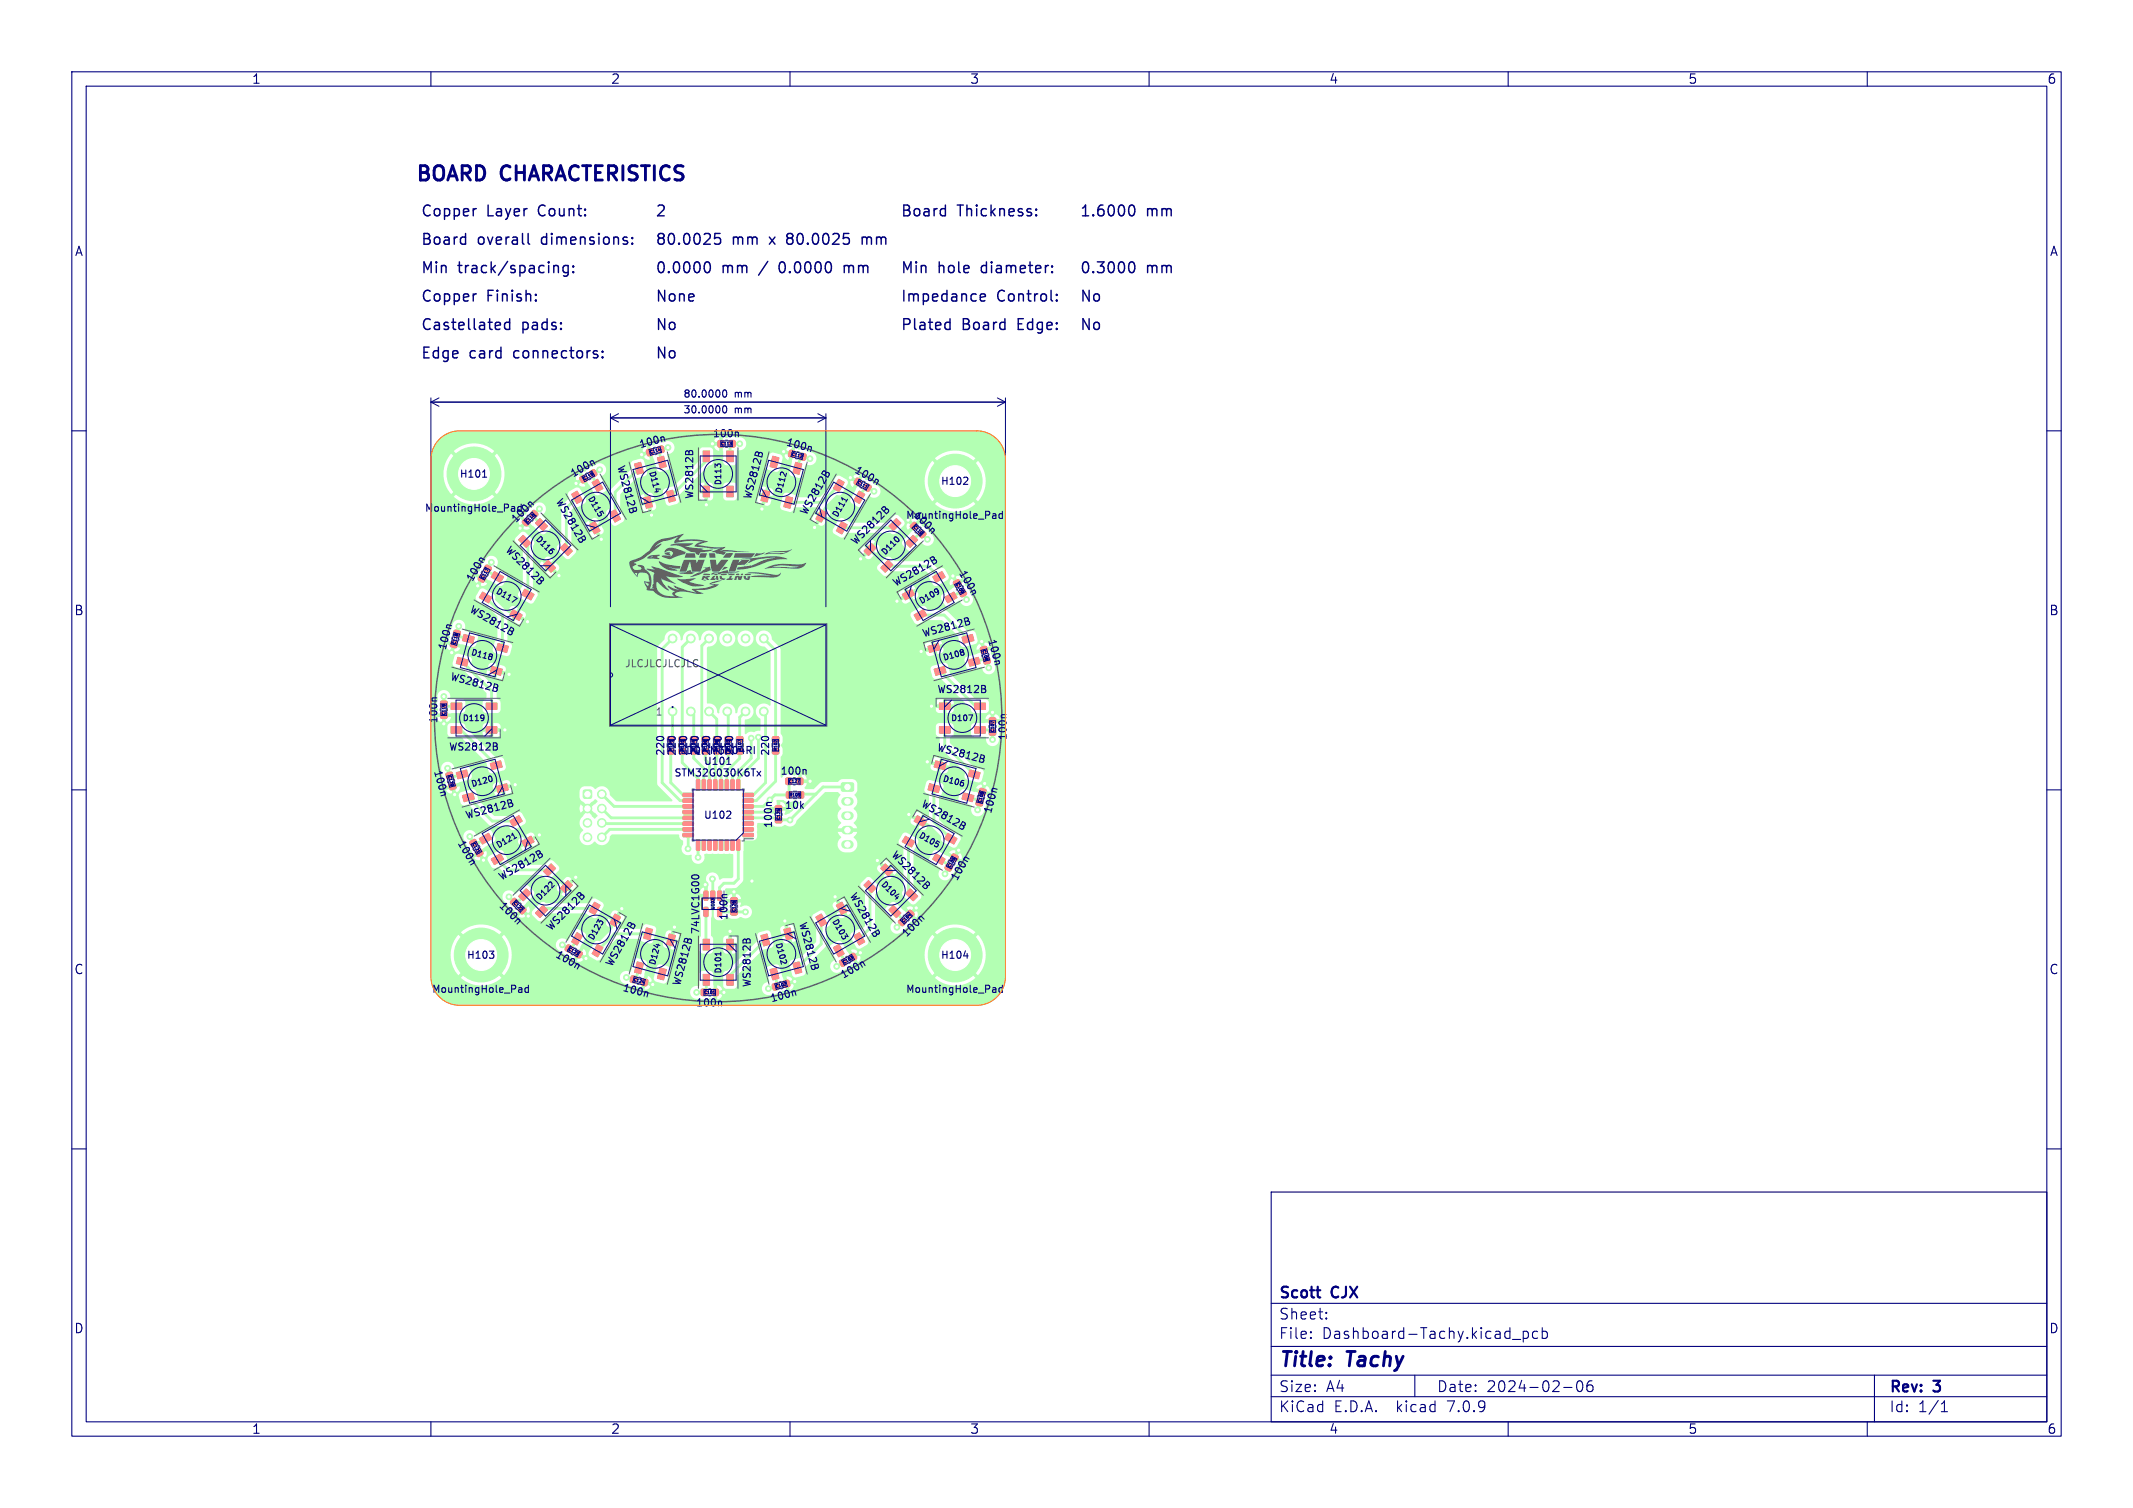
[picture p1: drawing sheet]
<svg xmlns="http://www.w3.org/2000/svg" width="297mm" height="210mm" viewBox="0 0 297 210" stroke-linecap="round" stroke-linejoin="round" font-family="sans-serif">
<defs><g id="words">
<g font-size="2.8" fill="#000080">
<text x="57.8" y="26.2">BOARD</text>
<text x="69.9" y="26.2">CHARACTERISTICS</text>
<text x="178" y="190.9">Title:</text>
<text x="187.7" y="190.9">Tachy</text>
</g>
<g font-size="2.1" fill="#000080">
<text x="58.6" y="34.6">Board</text>
<text x="58.6" y="30.6">Copper</text>
<text x="66.5" y="34.6">overall</text>
<text x="67.8" y="30.6">Layer</text>
<text x="75.1" y="30.6">Count:</text>
<text x="75.6" y="34.6">dimensions:</text>
<text x="91.2" y="34.6">80.0025</text>
<text x="91.2" y="30.6">2</text>
<text x="101.9" y="34.6">mm</text>
<text x="107.4" y="34.6">x</text>
<text x="110" y="34.6">80.0025</text>
<text x="120.8" y="34.6">mm</text>
<text x="125.4" y="30.6">Board</text>
<text x="133.3" y="30.6">Thickness:</text>
<text x="150.3" y="30.6">1.6000</text>
<text x="159.6" y="30.6">mm</text>
<text x="58.6" y="38.5">Min</text>
<text x="63.8" y="38.5">track/spacing:</text>
<text x="91.2" y="38.5">0.0000</text>
<text x="100.5" y="38.5">mm</text>
<text x="106" y="38.5">/</text>
<text x="109" y="38.5">0.0000</text>
<text x="118.3" y="38.5">mm</text>
<text x="125.4" y="38.5">Min</text>
<text x="130.6" y="38.5">hole</text>
<text x="136.8" y="38.5">diameter:</text>
<text x="150.3" y="38.5">0.3000</text>
<text x="159.6" y="38.5">mm</text>
<text x="58.6" y="42.5">Copper</text>
<text x="58.6" y="46.4">Castellated</text>
<text x="67.8" y="42.5">Finish:</text>
<text x="72.6" y="46.4">pads:</text>
<text x="91.2" y="42.5">None</text>
<text x="91.2" y="46.4">No</text>
<text x="125.4" y="42.5">Impedance</text>
<text x="125.4" y="46.4">Plated</text>
<text x="133.9" y="46.4">Board</text>
<text x="138.8" y="42.5">Control:</text>
<text x="141.9" y="46.4">Edge:</text>
<text x="150.3" y="46.4">No</text>
<text x="150.3" y="42.5">No</text>
<text x="58.6" y="50.4">Edge</text>
<text x="65.3" y="50.4">card</text>
<text x="71.7" y="50.4">connectors:</text>
<text x="91.2" y="50.4">No</text>
<text x="178" y="184">Sheet:</text>
<text x="178" y="181.2">Scott</text>
<text x="185.5" y="181.2">CJX</text>
<text x="178" y="186.7">File:</text>
<text x="184.1" y="186.7">Dashboard-Tachy.kicad_pcb</text>
<text x="178" y="196.9">KiCad</text>
<text x="178" y="194.1">Size:</text>
<text x="184.7" y="194.1">A4</text>
<text x="185.7" y="196.9">E.D.A.</text>
<text x="194.6" y="196.9">kicad</text>
<text x="200" y="194.1">Date:</text>
<text x="201.8" y="196.9">7.0.9</text>
<text x="207" y="194.1">2024-02-06</text>
<text x="263" y="194.3">Rev:</text>
<text x="263" y="196.9">Id:</text>
<text x="267.1" y="196.9">1/1</text>
<text x="269.4" y="194.3">3</text>
</g>
<g font-size="1.8" fill="#000080">
<text x="35" y="11.9">1</text>
<text x="85" y="11.9">2</text>
<text x="135" y="11.9">3</text>
<text x="185" y="11.9">4</text>
<text x="235" y="11.9">5</text>
<text x="285" y="11.9">6</text>
<text x="10.3" y="35.9">A</text>
<text x="285.4" y="35.9">A</text>
<text x="10.3" y="85.9">B</text>
<text x="285.3" y="85.9">B</text>
<text x="10.3" y="135.9">C</text>
<text x="285.3" y="135.9">C</text>
<text x="10.3" y="185.9">D</text>
<text x="285.3" y="185.9">D</text>
<text x="35" y="199.9">1</text>
<text x="85" y="199.9">2</text>
<text x="135" y="199.9">3</text>
<text x="185" y="199.9">4</text>
<text x="235" y="199.9">5</text>
<text x="285" y="199.9">6</text>
</g>
<g font-size="1.4" fill="#000080">
<text x="95.1" y="57.8">30.0000</text>
<text x="95.1" y="55.6">80.0000</text>
<text x="102.3" y="57.8">mm</text>
<text x="102.3" y="55.6">mm</text>
<text x="85.7" y="64.9" transform="rotate(75 85.7 64.9)">WS2812B</text>
<text x="89.1" y="62.6" transform="rotate(-15 89.1 62.6)">100n</text>
<text x="99.2" y="61.1">100n</text>
<text x="109.3" y="62.2" transform="rotate(15 109.3 62.2)">100n</text>
<text x="118.7" y="65.9" transform="rotate(30 118.7 65.9)">100n</text>
<text x="59.1" y="71.5">MountingHole_Pad</text>
<text x="63.9" y="66.7">H101</text>
<text x="77.1" y="69.8" transform="rotate(60 77.1 69.8)">WS2812B</text>
<text x="79.8" y="66.7" transform="rotate(-30 79.8 66.7)">100n</text>
<text x="96.7" y="69.6" transform="rotate(-90 96.7 69.6)">WS2812B</text>
<text x="104.7" y="69.8" transform="rotate(-75 104.7 69.8)">WS2812B</text>
<text x="126.9" y="71.9" transform="rotate(45 126.9 71.9)">100n</text>
<text x="130.9" y="67.7">H102</text>
<text x="70.1" y="76.8" transform="rotate(45 70.1 76.8)">WS2812B</text>
<text x="71.9" y="73.1" transform="rotate(-45 71.9 73.1)">100n</text>
<text x="112.4" y="72" transform="rotate(-60 112.4 72)">WS2812B</text>
<text x="119.2" y="76.2" transform="rotate(-45 119.2 76.2)">WS2812B</text>
<text x="126.1" y="72.5">MountingHole_Pad</text>
<text x="65.9" y="81.3" transform="rotate(-60 65.9 81.3)">100n</text>
<text x="124.7" y="82" transform="rotate(-30 124.7 82)">WS2812B</text>
<text x="133.3" y="79.8" transform="rotate(60 133.3 79.8)">100n</text>
<text x="65.1" y="85.3" transform="rotate(30 65.1 85.3)">WS2812B</text>
<text x="128.5" y="89" transform="rotate(-15 128.5 89)">WS2812B</text>
<text x="137.4" y="89.1" transform="rotate(75 137.4 89.1)">100n</text>
<text x="62.2" y="90.7" transform="rotate(-75 62.2 90.7)">100n</text>
<text x="62.5" y="94.8" transform="rotate(15 62.5 94.8)">WS2812B</text>
<text x="61.1" y="100.8" transform="rotate(-90 61.1 100.8)">100n</text>
<text x="130.4" y="96.7">WS2812B</text>
<text x="60.2" y="107.4" transform="rotate(75 60.2 107.4)">100n</text>
<text x="62.4" y="104.7">WS2812B</text>
<text x="92.7" y="105.4" transform="rotate(-90 92.7 105.4)">220</text>
<text x="94.3" y="105.4" transform="rotate(-90 94.3 105.4)">220</text>
<text x="95.9" y="105.4" transform="rotate(-90 95.9 105.4)">220</text>
<text x="97.5" y="105.4" transform="rotate(-90 97.5 105.4)">220</text>
<text x="97.9" y="106.7">U101</text>
<text x="99.1" y="105.4" transform="rotate(-90 99.1 105.4)">220</text>
<text x="100.7" y="105.4" transform="rotate(-90 100.7 105.4)">220</text>
<text x="102.3" y="105.4" transform="rotate(-90 102.3 105.4)">220</text>
<text x="107.3" y="105.4" transform="rotate(-90 107.3 105.4)">220</text>
<text x="130.2" y="104.7" transform="rotate(15 130.2 104.7)">WS2812B</text>
<text x="140.4" y="103.2" transform="rotate(-90 140.4 103.2)">100n</text>
<text x="93.8" y="108.3">STM32G030K6Tx</text>
<text x="108.6" y="108.1">100n</text>
<text x="109.2" y="112.9">10k</text>
<text x="128" y="112.4" transform="rotate(30 128 112.4)">WS2812B</text>
<text x="138.2" y="113.5" transform="rotate(-75 138.2 113.5)">100n</text>
<text x="63.5" y="117.4" transform="rotate(60 63.5 117.4)">100n</text>
<text x="64.9" y="114.3" transform="rotate(-15 64.9 114.3)">WS2812B</text>
<text x="97.9" y="114.2">U102</text>
<text x="107.7" y="115.4" transform="rotate(-90 107.7 115.4)">100n</text>
<text x="123.8" y="119.2" transform="rotate(45 123.8 119.2)">WS2812B</text>
<text x="69.8" y="122.9" transform="rotate(-30 69.8 122.9)">WS2812B</text>
<text x="118" y="124.7" transform="rotate(60 118 124.7)">WS2812B</text>
<text x="133.4" y="122.9" transform="rotate(-60 133.4 122.9)">100n</text>
<text x="69.2" y="126.3" transform="rotate(45 69.2 126.3)">100n</text>
<text x="76.8" y="129.9" transform="rotate(-45 76.8 129.9)">WS2812B</text>
<text x="97.6" y="130.2" transform="rotate(-90 97.6 130.2)">74LVC1G00</text>
<text x="101.5" y="128.2" transform="rotate(-90 101.5 128.2)">100n</text>
<text x="111" y="128.5" transform="rotate(75 111 128.5)">WS2812B</text>
<text x="126.3" y="130.8" transform="rotate(-45 126.3 130.8)">100n</text>
<text x="64.9" y="133.7">H103</text>
<text x="77.1" y="133.4" transform="rotate(30 77.1 133.4)">100n</text>
<text x="85.3" y="134.9" transform="rotate(-60 85.3 134.9)">WS2812B</text>
<text x="94.8" y="137.5" transform="rotate(-75 94.8 137.5)">WS2812B</text>
<text x="104.7" y="137.6" transform="rotate(-90 104.7 137.6)">WS2812B</text>
<text x="117.4" y="136.5" transform="rotate(-30 117.4 136.5)">100n</text>
<text x="130.9" y="133.7">H104</text>
<text x="60.1" y="138.5">MountingHole_Pad</text>
<text x="86.5" y="138.2" transform="rotate(15 86.5 138.2)">100n</text>
<text x="96.8" y="140.4">100n</text>
<text x="107.4" y="139.8" transform="rotate(-15 107.4 139.8)">100n</text>
<text x="126.1" y="138.5">MountingHole_Pad</text>
</g>
<g font-size="1.4" fill="#626262">
<text x="86.9" y="93.1">JLCJLCJLCJLC</text>
<text x="91.2" y="99.7">1</text>
</g>
<g font-size="1.1" fill="#000080">
<text x="90.2" y="65.7" transform="rotate(75 90.2 65.7)">D114</text>
<text x="81.6" y="69.4" transform="rotate(60 81.6 69.4)">D115</text>
<text x="100.6" y="67.7" transform="rotate(-90 100.6 67.7)">D113</text>
<text x="109" y="69" transform="rotate(-75 109 69)">D112</text>
<text x="74.3" y="75.2" transform="rotate(45 74.3 75.2)">D116</text>
<text x="116.7" y="72.3" transform="rotate(-60 116.7 72.3)">D111</text>
<text x="123.3" y="77.6" transform="rotate(-45 123.3 77.6)">D110</text>
<text x="68.8" y="82.7" transform="rotate(30 68.8 82.7)">D117</text>
<text x="128.3" y="84.4" transform="rotate(-30 128.3 84.4)">D109</text>
<text x="65.4" y="91.4" transform="rotate(15 65.4 91.4)">D118</text>
<text x="131.4" y="92.2" transform="rotate(-15 131.4 92.2)">D108</text>
<text x="64.3" y="100.6">D119</text>
<text x="132.3" y="100.6">D107</text>
<text x="65.7" y="109.8" transform="rotate(-15 65.7 109.8)">D120</text>
<text x="131" y="109" transform="rotate(15 131 109)">D106</text>
<text x="69.4" y="118.4" transform="rotate(-30 69.4 118.4)">D121</text>
<text x="127.7" y="116.7" transform="rotate(30 127.7 116.7)">D105</text>
<text x="75.2" y="125.7" transform="rotate(-45 75.2 125.7)">D122</text>
<text x="122.4" y="123.3" transform="rotate(45 122.4 123.3)">D104</text>
<text x="82.7" y="131.2" transform="rotate(-60 82.7 131.2)">D123</text>
<text x="107.8" y="131.4" transform="rotate(75 107.8 131.4)">D102</text>
<text x="115.6" y="128.3" transform="rotate(60 115.6 128.3)">D103</text>
<text x="91.4" y="134.6" transform="rotate(-75 91.4 134.6)">D124</text>
<text x="100.6" y="135.7" transform="rotate(-90 100.6 135.7)">D101</text>
</g>
<g font-size=".6" fill="#000080">
<text x="90.5" y="63.3" transform="rotate(-15 90.5 63.3)">C114</text>
<text x="100.3" y="62.1">C113</text>
<text x="110.1" y="63.5" transform="rotate(15 110.1 63.5)">C112</text>
<text x="81.3" y="67" transform="rotate(-30 81.3 67)">C115</text>
<text x="119.3" y="67.3" transform="rotate(30 119.3 67.3)">C111</text>
<text x="73.4" y="72.9" transform="rotate(-45 73.4 72.9)">C116</text>
<text x="127.1" y="73.4" transform="rotate(45 127.1 73.4)">C110</text>
<text x="67.3" y="80.7" transform="rotate(-60 67.3 80.7)">C117</text>
<text x="133" y="81.3" transform="rotate(60 133 81.3)">C109</text>
<text x="63.5" y="89.9" transform="rotate(-75 63.5 89.9)">C118</text>
<text x="136.7" y="90.5" transform="rotate(75 136.7 90.5)">C108</text>
<text x="62.1" y="99.7" transform="rotate(-90 62.1 99.7)">C119</text>
<text x="138.5" y="102" transform="rotate(-90 138.5 102)">C107</text>
<text x="93.7" y="104.6" transform="rotate(-90 93.7 104.6)">R105</text>
<text x="95.3" y="104.6" transform="rotate(-90 95.3 104.6)">R101</text>
<text x="96.9" y="104.6" transform="rotate(-90 96.9 104.6)">R104</text>
<text x="98.5" y="104.6" transform="rotate(-90 98.5 104.6)">R106</text>
<text x="100.1" y="104.6" transform="rotate(-90 100.1 104.6)">R108</text>
<text x="101.7" y="104.6" transform="rotate(-90 101.7 104.6)">R103</text>
<text x="103.3" y="104.6" transform="rotate(-90 103.3 104.6)">R107</text>
<text x="108.3" y="104.6" transform="rotate(-90 108.3 104.6)">R102</text>
<text x="62.3" y="108" transform="rotate(75 62.3 108)">C120</text>
<text x="109.8" y="109.1">C127</text>
<text x="109.9" y="111">R109</text>
<text x="136.7" y="111.9" transform="rotate(-75 136.7 111.9)">C106</text>
<text x="65.7" y="117.5" transform="rotate(60 65.7 117.5)">C121</text>
<text x="108.7" y="114.2" transform="rotate(-90 108.7 114.2)">C125</text>
<text x="71.4" y="125.8" transform="rotate(45 71.4 125.8)">C122</text>
<text x="132.3" y="121" transform="rotate(-60 132.3 121)">C105</text>
<text x="99.5" y="126.7" transform="rotate(-90 99.5 126.7)">U103</text>
<text x="102.5" y="127" transform="rotate(-90 102.5 127)">C126</text>
<text x="125.8" y="128.6" transform="rotate(-45 125.8 128.6)">C104</text>
<text x="79" y="132.3" transform="rotate(30 79 132.3)">C123</text>
<text x="88.1" y="136.7" transform="rotate(15 88.1 136.7)">C124</text>
<text x="108" y="137.7" transform="rotate(-15 108 137.7)">C102</text>
<text x="117.5" y="134.3" transform="rotate(-30 117.5 134.3)">C103</text>
<text x="98" y="138.5">C101</text>
</g>
</g></defs>
<g fill="#b3ffb3" stroke="#b3ffb3" stroke-width=".14">
<path d="M107.2 135l.9-.2 .4 1.4-.9 .3z"/>
<path d="M110.4 134.2l.9-.3 .4 1.5-.9 .2z"/>
<path d="M109.1 129.4l.9-.2 .4 1.5-.9 .2z"/>
<path d="M105.9 130.3l.9-.2 .4 1.4-.9 .2z"/>
<path d="M101.6 61.4h.7v.8h-.7z"/>
<path d="M100 61.4h.8v.8h-.8z"/>
<path d="M65.4 117.2l.7-.3 .4 .6-.7 .5-.4-.5z"/>
<path d="M66.2 118.6l.7-.4 .4 .7-.7 .4-.4-.5z"/>
<path d="M93 102.6h.8v.7h-.8z"/>
<path d="M126.1 75.6l1.1-1.1 .6 .7-1.1 1z"/>
<path d="M123.8 73.3l1-1.1 .7 .6-1.1 1.1z"/>
<path d="M121.4 75.7l.6 .6-1.1 1.1-.6-.7z"/>
<path d="M123.7 78l.6 .6-1 1.1-.7-.6z"/>
<path d="M108 112.2h.8v.8h-.8z"/>
<path d="M108 113.8h.8v.8h-.8z"/>
<path d="M97.9 135.7h.9v1.5h-.9z"/>
<path d="M101.2 135.7h.9v1.5h-.9z"/>
<path d="M101.2 130.8h.9v1.5h-.9z"/>
<path d="M97.9 130.8h.9v1.5h-.9z"/>
<path d="M97.8 102.6h.8v.7h-.8z"/>
<path d="M101 102.6h.8v.7h-.8z"/>
<path d="M131.9 120.3h.2l.6 .4-.4 .6-.7-.4z"/>
<path d="M132.6 118.9h.3l.5 .4-.4 .7-.7-.4z"/>
<path d="M137.8 101.6h.8v.7h-.8z"/>
<path d="M137.8 100h.8v.8h-.8z"/>
<path d="M107.6 137l.7-.1 .2 .8-.8 .2-.2-.6z"/>
<path d="M109.1 136.6l.7-.1 .2 .8-.8 .2-.2-.6z"/>
<path d="M123.8 126.7l.6-.6 1.1 1.1-.7 .6z"/>
<path d="M126.7 123.8l1.1 1-.6 .7-1.1-1.1z"/>
<path d="M122.6 120.9l.7-.6 1 1.1-.6 .6z"/>
<path d="M120.9 122.6l1.1 1.1-.6 .6-1.1-1z"/>
<path d="M87.9 136l.2-.1 .6 .2-.2 .8-.7-.2z"/>
<path d="M89.4 136.4l.2-.1 .6 .2-.2 .8-.7-.2z"/>
<path d="M73.3 123.8l.6 .6-1.1 1.1-.6-.7z"/>
<path d="M74.5 127.2l1.1-1.1 .6 .6-1 1.1z"/>
<path d="M78 123.7l1.1-1.1 .6 .7-1.1 1z"/>
<path d="M75.7 121.4l1-1.1 .7 .6-1.1 1.1z"/>
<path d="M116.9 133.8l.6-.3 .5 .7-.7 .4-.4-.5z"/>
<path d="M118.3 133l.6-.3 .4 .7-.7 .4-.4-.5z"/>
<path d="M75.2 72.2l1 1.1-.6 .6-1.1-1.1z"/>
<path d="M72.2 75.2l.6-.7 1.1 1.1-.6 .6z"/>
<path d="M75.7 78.6l.6-.6 1.1 1.1-.7 .6z"/>
<path d="M78.6 75.7l1.1 1-.6 .7-1.1-1.1z"/>
<path d="M96.2 102.6h.8v.7h-.8z"/>
<path d="M80.3 129.9l.8 .4-.7 1.3-.8-.4z"/>
<path d="M83.2 131.5l.8 .5-.8 1.3-.8-.5z"/>
<path d="M85.6 127.3l.8 .4-.7 1.3-.8-.4z"/>
<path d="M82.8 125.6l.8 .5-.8 1.3-.8-.5z"/>
<path d="M99.4 102.6h.8v.7h-.8z"/>
<path d="M120.6 67.4h.2l.5 .3-.4 .7-.7-.3z"/>
<path d="M62.8 97.9h1.5v.9h-1.5z"/>
<path d="M62.8 101.2h1.5v.9h-1.5z"/>
<path d="M67.7 101.2h1.5v.9h-1.5z"/>
<path d="M67.7 97.9h1.5v.9h-1.5z"/>
<path d="M64.6 88.3l1.5 .4-.3 .9-1.4-.4z"/>
<path d="M63.8 91.5l1.4 .4-.2 .9-1.5-.4z"/>
<path d="M68.5 92.8l1.4 .4-.2 .9-1.4-.4z"/>
<path d="M69.3 89.6l1.5 .4-.2 .9-1.5-.4z"/>
<path d="M134.8 91.9l1.4-.4 .3 .9-1.5 .4z"/>
<path d="M133.9 88.7l1.5-.4 .2 .9-1.4 .4z"/>
<path d="M129.2 90l1.5-.4 .2 .9-1.5 .4z"/>
<path d="M130.1 93.2l1.4-.4 .2 .9-1.4 .4z"/>
<path d="M66.7 116.8l1.3-.8 .5 .8-1.3 .8z"/>
<path d="M68.4 119.6l1.3-.7 .4 .8-1.3 .7z"/>
<path d="M72.6 117.2l1.3-.8 .5 .8-1.3 .8z"/>
<path d="M71 114.3l1.3-.7 .4 .8-1.3 .7z"/>
<path d="M82.4 67.2l.8-.5 .8 1.3-.8 .5z"/>
<path d="M79.6 68.8l.8-.4 .7 1.3-.8 .4z"/>
<path d="M82 73.1l.8-.5 .8 1.3-.8 .5z"/>
<path d="M84.9 71.4l.8-.4 .7 1.3-.8 .4z"/>
<path d="M103.5 116.1h1.3l.1 .4h-.1h-1.3z"/>
<path d="M103.5 115.3h1.3l.1 .4h-.1h-1.3z"/>
<path d="M103.5 114.5h1.3l.1 .4h-.1h-1.3z"/>
<path d="M103.5 113.7h1.3l.1 .4h-.1h-1.3z"/>
<path d="M103.5 112.9h1.3l.1 .4h-.1h-1.3z"/>
<path d="M103.5 112.1h1.3l.1 .4h-.1h-1.3z"/>
<path d="M103.5 111.3h1.3l.1 .4h-.1h-1.3z"/>
<path d="M103.5 110.5h1.3l.1 .4h-.1h-1.3z"/>
<path d="M102.6 108.6l.4 .1 .1 1.2-.1 .2-.4-.1z"/>
<path d="M101.8 108.6l.4 .1v1.2v.2l-.4-.1z"/>
<path d="M101 108.6l.4 .1v1.2v.2l-.4-.1z"/>
<path d="M100.2 108.6l.4 .1 .1 1.2-.1 .2-.4-.1z"/>
<path d="M99.4 108.6l.4 .1v1.2v.2l-.4-.1z"/>
<path d="M98.6 108.6l.4 .1 .1 1.2-.1 .2-.4-.1z"/>
<path d="M97.8 108.6l.4 .1v1.2v.2l-.4-.1z"/>
<path d="M97 108.6l.4 .1v1.2v.2l-.4-.1z"/>
<path d="M95.1 110.5h1.4l.1 .4h-.2h-1.2z"/>
<path d="M95.1 111.3h1.4l.1 .4h-.2h-1.2z"/>
<path d="M95.1 112.1h1.4l.1 .4h-.2h-1.2z"/>
<path d="M95.1 112.9h1.4l.1 .4h-.2h-1.2z"/>
<path d="M95.1 113.7h1.4l.1 .4h-.2h-1.2z"/>
<path d="M95.1 114.5h1.4l.1 .4h-.2h-1.2z"/>
<path d="M95.1 115.3h1.4l.1 .4h-.2h-1.2z"/>
<path d="M95.1 116.1h1.4l.1 .4h-.2h-1.2z"/>
<path d="M97 117h.4v1.3v.1l-.4-.1z"/>
<path d="M97.8 117h.4v1.3v.1l-.4-.1z"/>
<path d="M98.6 117h.4l.1 1.3-.1 .1-.4-.1z"/>
<path d="M99.4 117h.4v1.3v.1l-.4-.1z"/>
<path d="M100.2 117h.4l.1 1.3-.1 .1-.4-.1z"/>
<path d="M101 117h.4v1.3v.1l-.4-.1z"/>
<path d="M101.8 117h.4v1.3v.1l-.4-.1z"/>
<path d="M102.6 117h.4l.1 1.3-.1 .1-.4-.1z"/>
<path d="M82.1 65.7l.6-.3 .4 .7-.6 .4-.4-.5z"/>
<path d="M80.7 66.5l.7-.3 .4 .7-.7 .4-.4-.6z"/>
<path d="M137 91.7l.7-.2 .2 .8-.8 .2-.2-.6z"/>
<path d="M136.6 90.2l.7-.2 .2 .8-.8 .2-.2-.6z"/>
<path d="M91.5 63.8l.9-.3 .4 1.5-.9 .2z"/>
<path d="M88.3 64.6l.9-.2 .4 1.4-.9 .3z"/>
<path d="M89.6 69.3l.9-.2 .4 1.5-.9 .2z"/>
<path d="M92.8 68.5l.9-.2 .4 1.4-.9 .2z"/>
<path d="M94.6 102.6h.8v.7h-.8z"/>
<path d="M135.7 101.2h1.5v.9h-1.5z"/>
<path d="M135.7 97.9h1.5v.9h-1.5z"/>
<path d="M130.8 97.9h1.5v.9h-1.5z"/>
<path d="M130.8 101.2h1.5v.9h-1.5z"/>
<path d="M88.7 133.9l.9 .3-.4 1.4-.9-.2z"/>
<path d="M91.9 134.8l.9 .2-.4 1.5-.9-.3z"/>
<path d="M93.2 130.1l.9 .2-.4 1.4-.9-.2z"/>
<path d="M90 129.2l.9 .2-.4 1.5-.9-.2z"/>
<path d="M136 111.3h.3l.6 .2-.2 .7-.8-.2z"/>
<path d="M136.4 109.8h.3l.6 .2-.2 .7-.8-.2z"/>
<path d="M67.6 78.7h.3l.5 .4-.3 .7-.8-.5z"/>
<path d="M102.6 102.6h.8v.7h-.8z"/>
<path d="M102.6 104.3h.8v.7h-.8z"/>
<path d="M68.8 79.6l1.3 .7-.4 .8-1.3-.7z"/>
<path d="M67.2 82.4l1.3 .8-.5 .8-1.3-.8z"/>
<path d="M71.4 84.9l1.3 .7-.4 .8-1.3-.7z"/>
<path d="M73.1 82l1.3 .8-.5 .8-1.3-.8z"/>
<path d="M119.6 68.4l.8 .4-.7 1.3-.8-.4z"/>
<path d="M116.8 66.7l.8 .5-.8 1.3-.8-.5z"/>
<path d="M114.3 71l.8 .4-.7 1.3-.8-.4z"/>
<path d="M117.2 72.6l.8 .5-.8 1.3-.8-.5z"/>
<path d="M134.2 110.4l1.4 .4-.2 .9-1.5-.4z"/>
<path d="M135 107.2l1.5 .4-.3 .9-1.4-.4z"/>
<path d="M130.3 105.9l1.4 .4-.2 .9-1.4-.4z"/>
<path d="M129.4 109.1l1.5 .4-.2 .9-1.5-.4z"/>
<path d="M71.5 125.1h.3l.4 .5-.6 .6-.5-.5z"/>
<path d="M72.6 126.2h.3l.4 .5-.6 .6-.6-.6z"/>
<path d="M107.6 102.6h.8v.7h-.8z"/>
<path d="M107.6 104.3h.8v.7h-.8z"/>
<path d="M116 132l.8-.5 .8 1.3-.8 .5z"/>
<path d="M118.9 130.3l.8-.4 .7 1.3-.8 .4z"/>
<path d="M116.4 126.1l.8-.5 .8 1.3-.8 .5z"/>
<path d="M113.6 127.7l.8-.4 .7 1.3-.8 .4z"/>
<path d="M91.6 62.2l.7-.1 .2 .8-.8 .2-.2-.6z"/>
<path d="M90.1 62.6l.7-.1 .2 .8-.8 .2-.2-.6z"/>
<path d="M97.7 137.8h.7v.8h-.7z"/>
<path d="M99.2 137.8h.8v.8h-.8z"/>
<path d="M79 131.6h.3l.5 .3-.5 .8-.6-.4z"/>
<path d="M80.4 132.4h.2l.5 .3-.4 .7-.7-.4z"/>
<path d="M111.4 63.2l.3-.1 .5 .2-.2 .8-.7-.2z"/>
<path d="M109.9 62.8l.3-.1 .5 .2-.2 .8-.7-.2z"/>
<path d="M125.1 128.2l.4-.4h.2l.4 .4 .1 .3-.4 .4h-.2l-.5-.4z"/>
<path d="M126.2 127.1l.4-.4h.2l.4 .4 .1 .3-.4 .4h-.2l-.5-.4z"/>
<path d="M63.2 87.8l.3-.1 .6 .3-.2 .7-.8-.2z"/>
<path d="M62.8 89.3l.3-.1 .6 .3-.2 .7-.8-.2z"/>
<path d="M127.9 74.2l.5-.4 .5 .5-.5 .6-.5-.4z"/>
<path d="M110.8 64.4l.9 .2-.4 1.5-.9-.3z"/>
<path d="M107.6 63.5l.9 .3-.4 1.4-.9-.2z"/>
<path d="M106.3 68.3l.9 .2-.4 1.4-.9-.2z"/>
<path d="M109.5 69.1l.9 .2-.4 1.5-.9-.2z"/>
<path d="M133.5 82.4l.7-.4 .4 .7-.7 .4-.4-.5z"/>
<path d="M132.8 81l.6-.3 .4 .7-.7 .4-.3-.5z"/>
<path d="M73.9 71.4l.4-.3h.1l.5 .4v.2l-.4 .4-.2 .1-.5-.5z"/>
<path d="M101.8 125.1h.8v.7h-.8z"/>
<path d="M101.8 126.6h.8v.8h-.8z"/>
<path d="M62.2 107.7l.7-.2 .2 .8-.8 .2-.2-.6z"/>
<path d="M62.6 109.2l.7-.2 .2 .8-.8 .2-.2-.6z"/>
<path d="M61.4 97.7h.8v.7h-.8z"/>
<path d="M61.4 99.2h.8v.8h-.8z"/>
<path d="M63.5 107.6l1.5-.4 .2 .9-1.4 .4z"/>
<path d="M64.4 110.8l1.4-.4 .3 .9-1.5 .4z"/>
<path d="M69.1 109.5l1.5-.4 .2 .9-1.5 .4z"/>
<path d="M68.3 106.3l1.4-.4 .2 .9-1.4 .4z"/>
<path d="M109.5 110.3h.7v.8h-.7z"/>
<path d="M111.2 110.3h.7v.8h-.7z"/>
<path d="M99.9 124.1h.5l.1 .1v1l-.1 .2-.5-.1z"/>
<path d="M99 124.1h.4l.1 .1v1v.2l-.5-.1z"/>
<path d="M98 124.1h.4l.2 .1v1l-.1 .2-.5-.1z"/>
<path d="M98 126.4l.4-.1 .2 .1v1.1l-.1 .2-.5-.1z"/>
<path d="M99.9 126.4l.5-.1 .1 .1v1.1l-.1 .2-.5-.1z"/>
<path d="M101.2 62.8h.9v1.5h-.9z"/>
<path d="M97.9 62.8h.9v1.5h-.9z"/>
<path d="M97.9 67.7h.9v1.5h-.9z"/>
<path d="M101.2 67.7h.9v1.5h-.9z"/>
<path d="M130.3 118.9l1.3 .7-.4 .8-1.3-.7z"/>
<path d="M132 116l1.3 .8-.5 .8-1.3-.8z"/>
<path d="M127.7 113.6l1.3 .7-.4 .8-1.3-.7z"/>
<path d="M126.1 116.4l1.3 .8-.5 .8-1.3-.8z"/>
<path d="M131.5 83.2l1.3-.8 .5 .8-1.3 .8z"/>
<path d="M129.9 80.3l1.3-.7 .4 .8-1.3 .7z"/>
<path d="M125.6 82.8l1.3-.8 .5 .8-1.3 .8z"/>
<path d="M127.3 85.6l1.3-.7 .4 .8-1.3 .7z"/>
<path d="M111 108.4h.8v.8h-.8z"/>
<path d="M109.4 108.4h.8v.8h-.8z"/>
<path d="M117.2 109.1l1.5-.1 .2 .2v.8l-.3 .2h-1.3l-.2-.2z"/>
<path d="M81.3 110.1l.1-.1 .9 .1 .1 .1-.1 .9-.2 .1-.8-.1-.1-.1z"/>
<circle cx="67" cy="133" r="2.35"/>
<circle cx="67" cy="133" r="3.7"/>
<circle cx="133" cy="133" r="2.35"/>
<circle cx="133" cy="133" r="3.7"/>
<circle cx="66" cy="66" r="2.35"/>
<circle cx="66" cy="66" r="3.7"/>
<circle cx="93.7" cy="99.1" r=".61"/>
<circle cx="96.2" cy="99.1" r=".61"/>
<circle cx="98.7" cy="99.1" r=".61"/>
<circle cx="101.3" cy="99.1" r=".61"/>
<circle cx="103.8" cy="99.1" r=".61"/>
<circle cx="106.4" cy="99.1" r=".61"/>
<circle cx="106.4" cy="88.9" r=".61"/>
<circle cx="103.8" cy="88.9" r=".61"/>
<circle cx="101.3" cy="88.9" r=".61"/>
<circle cx="98.7" cy="88.9" r=".61"/>
<circle cx="96.2" cy="88.9" r=".61"/>
<circle cx="93.7" cy="88.9" r=".61"/>
<circle cx="133" cy="67" r="2.35"/>
<circle cx="133" cy="67" r="3.7"/>
<circle cx="83.8" cy="110.6" r=".6"/>
<circle cx="81.8" cy="112.6" r=".6"/>
<circle cx="83.8" cy="112.6" r=".6"/>
<circle cx="81.8" cy="114.6" r=".6"/>
<circle cx="83.8" cy="114.6" r=".6"/>
<circle cx="81.8" cy="116.6" r=".6"/>
<circle cx="83.8" cy="116.6" r=".6"/>
<circle cx="87.2" cy="136.1" r=".4"/>
<circle cx="131.6" cy="121.7" r=".4"/>
<circle cx="103" cy="61.8" r=".4"/>
<circle cx="99.2" cy="122.4" r=".4"/>
<circle cx="93" cy="62.3" r=".4"/>
<circle cx="65.4" cy="116.5" r=".4"/>
<circle cx="61.8" cy="97" r=".4"/>
<circle cx="137.7" cy="93" r=".4"/>
<circle cx="62.3" cy="107" r=".4"/>
<circle cx="116.5" cy="134.6" r=".4"/>
<circle cx="138.2" cy="103" r=".4"/>
<circle cx="63.9" cy="87.2" r=".4"/>
<circle cx="83.5" cy="65.4" r=".4"/>
<circle cx="70.9" cy="124.9" r=".4"/>
<circle cx="97" cy="138.2" r=".4"/>
<circle cx="68.4" cy="78.3" r=".4"/>
<circle cx="107" cy="137.7" r=".4"/>
<circle cx="136.1" cy="112.8" r=".4"/>
<circle cx="112.8" cy="63.9" r=".4"/>
<circle cx="75.1" cy="70.9" r=".4"/>
<circle cx="134.6" cy="83.5" r=".4"/>
<circle cx="78.3" cy="131.6" r=".4"/>
<circle cx="121.7" cy="68.4" r=".4"/>
<circle cx="124.9" cy="129.1" r=".4"/>
<circle cx="103.8" cy="127" r=".4"/>
<circle cx="129.1" cy="75.1" r=".4"/>
<circle cx="63.3" cy="110.7" r=".4"/>
<circle cx="75.1" cy="116.3" r=".4"/>
<circle cx="122.2" cy="119.8" r=".4"/>
<circle cx="109.1" cy="62.9" r=".4"/>
<circle cx="81.6" cy="133.5" r=".4"/>
<circle cx="89.3" cy="63.3" r=".4"/>
<circle cx="129.7" cy="98.4" r=".4"/>
<circle cx="132.7" cy="80.2" r=".4"/>
<circle cx="66.5" cy="81.6" r=".4"/>
<circle cx="126.5" cy="113.4" r=".4"/>
<circle cx="93.9" cy="129.1" r=".4"/>
<circle cx="83.7" cy="75.1" r=".4"/>
<circle cx="86.6" cy="126.5" r=".4"/>
<circle cx="98.2" cy="123.2" r=".4"/>
<circle cx="100.8" cy="138.2" r=".4"/>
<circle cx="112.8" cy="108.8" r=".4"/>
<circle cx="137.1" cy="109.1" r=".4"/>
<circle cx="129.1" cy="106.1" r=".4"/>
<circle cx="127.6" cy="126.4" r=".4"/>
<circle cx="90.7" cy="71.7" r=".4"/>
<circle cx="119.8" cy="132.7" r=".4"/>
<circle cx="124.9" cy="83.7" r=".4"/>
<circle cx="70.3" cy="101.7" r=".4"/>
<circle cx="61.8" cy="100.8" r=".4"/>
<circle cx="104.7" cy="122.7" r=".4"/>
<circle cx="101.7" cy="129.7" r=".4"/>
<circle cx="133.5" cy="118.4" r=".4"/>
<circle cx="106.1" cy="70.9" r=".4"/>
<circle cx="102.2" cy="124.2" r=".4"/>
<circle cx="116.3" cy="124.9" r=".4"/>
<circle cx="109.3" cy="128.3" r=".4"/>
<circle cx="119.8" cy="77.8" r=".4"/>
<circle cx="72.4" cy="73.6" r=".4"/>
<circle cx="118.4" cy="66.5" r=".4"/>
<circle cx="110.7" cy="136.7" r=".4"/>
<circle cx="62.9" cy="90.9" r=".4"/>
<circle cx="71.7" cy="109.3" r=".4"/>
<circle cx="98.3" cy="70.3" r=".4"/>
<circle cx="90.9" cy="137.1" r=".4"/>
<circle cx="128.3" cy="90.7" r=".4"/>
<circle cx="67.3" cy="119.8" r=".4"/>
<circle cx="99.2" cy="61.8" r=".4"/>
<circle cx="70.9" cy="93.9" r=".4"/>
<circle cx="80.2" cy="122.2" r=".4"/>
<circle cx="136.7" cy="89.3" r=".4"/>
<circle cx="80.2" cy="67.3" r=".4"/>
<circle cx="77.8" cy="80.2" r=".4"/>
<circle cx="73.5" cy="86.6" r=".4"/>
<circle cx="138.2" cy="99.2" r=".4"/>
<circle cx="113.4" cy="73.5" r=".4"/>
<circle cx="73.6" cy="127.6" r=".4"/>
<circle cx="110" cy="114.2" r=".4"/>
<circle cx="104.6" cy="102.8" r=".4"/>
<circle cx="105.6" cy="102.7" r=".4"/>
<circle cx="107.2" cy="111.4" r=".4"/>
<circle cx="95.8" cy="118.2" r=".4"/>
<circle cx="97.2" cy="119.4" r=".4"/>
</g>
<path d="M117.7 111.6h.6M117.7 113.6h.6M117.7 115.6h.6M117.7 117.6h.6" fill="none" stroke="#b3ffb3" stroke-width="1.2"/>
<g fill="none" stroke="#b3ffb3" stroke-width=".4">
<path d="M68.4 78.3l-.5 .9 .1 .4 1.3 .7M73.1 75.4l.4 .4v7M73.3 72.7l-.9 .9M74.4 72l1 1.1M75.1 70.9l-.7 .7M76.5 78.9l1.3 1.3M78.9 70.7v5.8M81.2 66.7l-1 .6M82.5 66.3l.7 1.3M82.8 73.5l.9 1.6M83.5 65.4l-.9 .5M89 65.2l-3.3 3.3v3.4"/>
<path d="M90.2 70l.5 1.7M90.5 63l-1.2 .3M91.8 63l.4 1.4M93 62.3l-1 .3M98.4 63.6v.6l-5 4.9M98.4 68.4v1.9M99.2 61.8h1.2M103 61.8h-1.1l-.2 .3v1.5M106.6 69.1l-.5 1.8M112.8 63.9l-1-.3-.4 .2-.4 1.4M114.3 71.9l-.9 1.6M116.8 67.6l-2.3 2.4h-4.7"/>
<path d="M121.1 76.5l-1.3 1.3M121.7 68.4l-.9-.5-.4 .1-.7 1.3M123.5 78.9h5.8l1.4 1.4M124.6 73.1l-.4 .4h-7M126.4 72.4l.9 .9M128 74.4l-1.1 1M128.4 74.4l.7 .7M61.8 97v1.1l.3 .3h1.5M61.8 99.6v1.2M63.9 87.2l-.3 1 .2 .4 1.4 .4M64.4 92.2l4 4v2.2M67.6 83.2l2.4 2.3v4.7"/>
<path d="M69.1 93.4l1.8 .5M71.9 85.7l1.6 .9M93.7 88.9l-1.5 1.5v18.6l2.5 2.5h1.1M93.7 99.1v3.6M96.2 88.9l-1.2 1.2v12.9M96.2 99.1l.4 .4v3.5M98.7 88.9l-1 1v12.6l.5 .5M98.7 99.1l1.1 1v2.9M101.3 99.1l.1 .1v3.8M103.8 99.1l-.8 .8v3.1M106.4 99.1l.2 .2v9.7l-1.7 1.7h-.7M106.4 88.9l1.6 1.7v12.4"/>
<path d="M126.5 82.8l-1.6 .9M128.1 85.7h3.4l3.3 3.3M129.7 98.4h1.8M130 90.2l-1.7 .5M130.9 93.4l4.9 5h.7M132.7 80.2l.6 1M133.7 82.5l-1.3 .7M134.1 82.6l.5 .9M136.7 89.3l.3 1.2M137 91.8l-1.4 .4M137.4 92l.3 1M138.2 99.2v1.2"/>
<path d="M62.3 107l.3 1M63 109.5l.3 1.2M63.6 101.7h.6l4.9 4.9M64.4 107.8l-1.4 .4M65.2 111l3.3 3.3h3.4M65.4 116.5l.5 .9M66.7 118.8l.6 1M67.6 116.8l-1.3 .7M68.4 101.7h1.9M71.7 109.3l-1.7 .5M75.1 116.3l-1.6 .9M83.8 112.6l1.3 1.3h10.7"/>
<path d="M83.8 110.6l1.7 1.7h10.3M83.8 114.6l.1 .1h11.9M93.4 104.6v4.4l1.7 1.7h.7M95 104.6v1.6l2.2 2.2v.9M95.8 116.3v1.9M95.8 115.5h-10.9l-1.1 1.1M96.6 105.6l1.4 1.4v2.3M97.2 117.7v1.7M98.8 106.4v2.9M99.6 106.2v3.1M99.8 104.6v1.4M100.4 106.8v2.5"/>
<path d="M102 108.2v1.1M102.8 117.7v4.7l-.6 .6h-1.4l-.6 .6v1.1M103 104.6v1l-1.8 1.8v1.9M104.2 113.9h3.9M104.6 102.8v2.8l-1.6 1.6M105.6 102.7v2.9l-2.8 2.8v.9M108 104.6v4.2l-2.7 2.7h-1.1M109.9 108.8v1.9h-2l-1.6 1.6h-2.1M110 112.6h-1.6l-.5 .5h-3.7M111.4 108.8h1.4M113.6 110.6h-2l-.1 .1M118 109.6h-3.4l-4.6 4.6h-1.6"/>
<path d="M122.2 119.8l1.3 1.3M126.5 117.2v7l.4 .4M126.5 113.4l1.6 .9M129.1 106.1l1.8 .5M130 109.8v4.7l2.4 2.3M130.7 119.7l1.3 .7M131.5 101.7v2.1l4.1 4M133.5 118.4l-.6 1M134.8 111l1.4 .4M136.4 111.8l-.3 1M136.5 101.7h1.4M137.1 109.1l-.3 1.2"/>
<path d="M138.2 101.9v1.1M70.7 121.1h5.8M70.9 124.9l.7 .7M72.7 126.7l.9 .9M73.1 124.6l-1.1 1M78.3 131.6l.9 .5M80.2 122.2l-1.3 1.3M80.3 130.7l-.7 1.3M80.6 132.9l1 .6M82.8 126.5h-7l-.4 .4M86.6 126.5l-.9 1.6M87.2 136.1l1 .3"/>
<path d="M89 134.8l-.4 1.4M89.7 136.8l1.2 .3M90.2 130h-4.7l-2.3 2.4M93.9 129.1l-.5 1.8M97 138.2h1.1M98.2 123.2l.1 .1v1.4M98.3 127v4.5M98.4 136.5v1.4M99.2 122.4v2.3M99.6 138.2h1.2M100.2 127h3.6M101.7 129.7v1.8"/>
<path d="M102.2 124.2v1.3M106.6 130.9l-4.9 4.9v.7M107.8 135.6l.4 1.4M108 137.4l-1 .3M109.3 128.3l.5 1.7M110.7 136.7l-1.2 .3M114.3 128.1v3.4l-3.3 3.3M116.3 124.9l.9 1.6M116.8 132.4l.7 1.3M117.4 134.1l-.9 .5M119.8 132.7l-1 .6M121.1 123.5v5.8l-1.4 1.4"/>
<path d="M124.6 126.9l1 1.1M125.6 128.4l-.7 .7M127.6 126.4l-.9 .9M132.1 120.8l-.5 .9"/>
</g>
<g fill="#b3ffb3">
<path d="M82.2 112.6l1 .9-.4 .5-.4-.3-.6-.7 .2-.1z"/>
<path d="M106.5 113l.8-.7 .8 .1v-.7h.6v.7h.7a.71 .71 0 0 0-.7-.7h-.6v-.2l.1-.1h.9l.4 .3 .9-.1a.36 .36 0 0 1 .3-.2 .36 .36 0 0 1 .3 .2l.3 .1v.2l-1.4 1.4-.4 .1a.17 .17 0 0 1-.2 .1 .17 .17 0 0 1-.1-.2l.2-.4h-2l.1 .2-.2 .1h-.7l-.1-.1z"/>
<path d="M82.4 111.7l.5-.4 .3 .3-1 1-.1-.3-.3-.1z"/>
<path d="M61 61.3a4 4 0 0 1 3-1.3h72.2a4 4 0 0 1 3.8 4v72.2a4 4 0 0 1-4 3.8h-72.2a4 4 0 0 1-3.1-1.8h35.4v.2a.98 .98 0 0 0 1.3 .7l.3 .1h.6l.5-.2 .6 .2v-.7h.5v.7a.71 .71 0 0 0 .7-.7h-1.2v-1.3h.5v.7h.7l-.2-.4-.4-.3h.7l.1 .4 .4 .1h4.9v.2a.96 .96 0 0 0 1.5 .5h.3l.6-.1 .4-.3h.6l-.2-.8h.5l.2 .7a.71 .71 0 0 0 .5-.9l-.7 .2h-.5l-.4-1.2h.6l.2 .7 .7-.2a.71 .71 0 0 0-.9-.5h-.6l-.3-1.4-.3-.2-.2-.1-1.1 .3-.2 .2-.1 .3 .4 1.5-.1 .2a.9 .9 0 0 0-.9 .9h-3.8l.3-.4v-1.5l1.7-1.6h5.6l.4 1.4a.53 .53 0 0 0 .6 .5l1.1-.3 .2-.4-.1-.7 2.7-2.7h.7l.9 1.5-.1 .2a.92 .92 0 0 0-.5 1.4 .92 .92 0 0 0 1.5 0h.3l.5-.3 .4-.4 .5-.2-.5-.8h.6l.4 .6a.71 .71 0 0 0 .2-1l-.6 .4h-.6l-.2-.4h10.4a4.2 4.2 0 0 0 1.1 2.8l1.5-1.5 .4 .4-1.5 1.5a4.3 4.3 0 0 0 5.6 0l-1.5-1.5 .4-.4 1.5 1.5 .1-.2a4.2 4.2 0 0 0-.1-5.4l-1.5 1.5-.4-.4 1.5-1.5a4.3 4.3 0 0 0-5.6 0l1.5 1.5-.4 .4-1.5-1.5-.7 1.2-.3 .8-.1 .8h-10.4l-.5-.7h.7l.3 .6 .7-.3a.71 .71 0 0 0-1-.3h-.7l-.6-1.1-.4-.2-1.1 .6-.2 .4h-.7l.3-.5-.1-1.2h3.4l.8 1.6 .3 .2h.3l.9-.5a.6 .6 0 0 0 0-.9l1-1 .1-.3v-2.7h1.5l.1 .3 1.1 1.1v.2a.91 .91 0 0 0-.2 1.5 .91 .91 0 0 0 1.4-.3l.4-.2 .4-.4 .2-.5 .5-.2-.8-.9h.7l.5 .5a.71 .71 0 0 0 0-1l-.5 .5h-.7l-1-.9h.8l.5 .5 .5-.5a.71 .71 0 0 0-1 0h-.8l-.7-.7-.3-.1-.3 .1-.7 .7-.1 .3h-1.5v-2.1l.6-.6 .1-.5-1.2-1.3-.5-.1-.9 .8-.1 .4 .1 .2 .5 .6v4.9l-.4 .4h-.5l-.9 .5-.2 .4h-3.4v-1l.1-.2a.6 .6 0 0 0 .5-.7l-.7-1.2h1.6l.4 .6 .4 .1 .3-.2-.5-.9-.6 .4h-1.6l-.3-.4h-.3l-1 .5a.49 .49 0 0 0-.2 .6l.5 1v2.3l-2.2 2.2-1.2 .3-.2 .2-.1 .3h-5.6l1.9-1.9 1.3-.4 .2-.4-.2-1h1.4l.3 .7 .2 .2 .4-.1-.2-.9-.7 .1h-1.4l-.1-.3h2.7l.2 1 .4-.2 .2-.2-.2-.8-.6 .2h-2.7l-.2-.5-.5-.1-1.1 .3-.2 .4 .1 .6-4.2 4.3a.5 .5 0 0 0-.6 .5v1.5h-.7h-.6l-.1-.1v-1.4a.49 .49 0 0 0-.5-.5h-.9a.49 .49 0 0 0-.5 .5v1.5l-.1 .1a.9 .9 0 0 0-1.2 .9h-35.4l-.3-.4h29.3a.71 .71 0 0 0 .9-.5l-.7-.2-.2 .7h-29.3l-.3-.8-.1-.8v-3.2h2.7a4.2 4.2 0 0 0 1.1 2.8l1.5-1.5 .4 .4-1.5 1.5a4.3 4.3 0 0 0 5.6 0v-.1h16.5a.91 .91 0 0 0 1 .9l.3 .2 .6 .2 .6-.1 .4 .4 .3-1.1h.5l.7 .2-.1-.6h.4l.1 .3 .2 .2 1.2 .3 .3-.3 .5-1.6-.1-.3-.2-.2-1-.3-.3 .1-.3 .2-.4 1.6h-.4l-.4-.3-.2 .7h-.5l.6-2.5-.3-.4-1-.3-.3 .1-.2 .2-.4 1.6h-.2a.91 .91 0 0 0-1.4 .8h-16.5l-1.5-1.4 .4-.4 1.5 1.5 .6-.9 .4-1h9.1a.71 .71 0 0 0 1-.3l-.7-.4-.3 .7h-9.1v-1.3l-.2-1h6.4v.2a1.04 1.04 0 0 0 .8 .7l.2 .3 .6 .3 .5 .1 .4 .4 .4-.8h.6l.6 .3 .1-.3h.3l.2 .4 1.1 .6 .4-.2 .8-1.4h8.9h.3l.4-.1 .3-.7-.7-.2-.3 1h-8.9l.7-.7h7.2l.2 .4 .4 .1 .2-.9-.7-.2-.1 .6h-7.2l.8-.7 3.1-.1 .4 .4 1.1 .3 .3-.2 .2-.5h2.7l.7 .2 .1-.7-.1-.3-.4-.1-.3 .9h-2.7l.1-.3h1.5l.7 .2 .2-1h-.4l-.3 .1-.2 .7h-1.5l.3-.9-.1-.3-.3-.2-1-.3a.65 .65 0 0 0-.6 .6h-3.1l-.1-.1 .2-.4-.7-.3-.5 .9-1.8 1.7a.49 .49 0 0 0-.6 .1l-.9 1.6h-.3v-.3l-.3-.3-.4 .6h-.6l1.3-2.3-.1-.4-1-.7h-.3l-.2 .1-1 1.5a.93 .93 0 0 0-1-.3 .93 .93 0 0 0-.6 .9h-6.4l-.4-.9-.4-.5-1.5 1.5-.4-.4 1.5-1.5a4.3 4.3 0 0 0-5.6 0l1.5 1.5-.4 .4-1.5-1.5-.1 .2a4.3 4.3 0 0 0-1 2.6h-2.7v-4.4h24.4l.1 .2 .3 .3 .5-.9-.3-.1h1l.6 .3 .3-.7-.1-.2-.3-.3-.5 .9h-1l-.3-.2-.3 .7h-24.4v-1h12.2a.71 .71 0 0 0 1 0l-.5-.5-.5 .5h-12.2v-2.7h10l.1 .5 .4 .4 .2 .3 .4 .4 .5 .2 .2 .5 .6-.5h.7l.5 .5h.4l.1 .2 .6 .6 .2 .2 .3 .1 .3-.1 1-1h5.1l1.2 .7 .3-.1 .2-.3h1.7l.6 .3 .5-.9-.4-.1h-.3l-.4 .7h-1.7l.7-1.2v-.4l-.1-.2-1.1-.6-.4 .2-.4 .5h-6a.49 .49 0 0 0-.7-.1l-1.1 1.1-.2 .4h-.4a.71 .71 0 0 0 0-1l-.5 .5h-.7l2-2.2h3.8a.59 .59 0 0 0 .5 .3 .59 .59 0 0 0 .5-.3h18.9v-.9l-.5 .2-.1 .7h-18.3l.2-.2-.5-.5-.7 .7h-3.8l-.1-.4-.4-.4h3.6l.1 .3 .2 .2 .7-.7h.7l.5 .5 .5-.6v-.3l-.3-.3-.7 .7h-.7l-.5-.5-.4 .4-.1 .3h-3.6l-.4-.4h-.4l-1.4 1.2a.92 .92 0 0 0-1-.5 .92 .92 0 0 0-.7 .9h-10v-2.3h18.4l.5 .5 .7-.7-.3-.2-.2-.1-.3 .1-.4 .4h-18.4v-3.1h6a.61 .61 0 0 0 .9 .2h1l.7 1.2h.2l.6-.1 .9 .9 .4 .1h4.7l.6 .6 .3 .1 .3-.1 1.3-1.3-.1-.5-.8-.7-.3-.1-.2 .1-.6 .5h-4.9l-.4-.4v-.5l-.5-.9a.49 .49 0 0 0-.6-.2l-1.5 .9-.1 .4h-1l-.3-.6-.6 .4h-6v-3h4.5l.1 .4 .3 .4v.3l.3 .5 .4 .4 .2 .5 .3-.2h1l.3 .7a.71 .71 0 0 0 .3-1l-.6 .3h-1l1.3-.8h5.1l.3 .4 .3 .1 .7-.3-.4-.7-.9 .5h-5.1l1.4-.8h3.3l.2 .4 .5-.3h1l.4 .6 .5-.3a.54 .54 0 0 0 0-.8l-.9 .5h-1l.4-.2-.4-.6-.5 .3-.2 .4h-3.3l.2-.4-.3-.5h4.5l.4 .6 .4-.3h6.7a1.12 1.12 0 0 0 .8 1.1 1.12 1.12 0 0 0 1.3-.5h.1a1.13 1.13 0 0 0 1.3 .4 1.13 1.13 0 0 0 .7-1.1l.3-.3h9.3l.1 .1a.95 .95 0 0 0 .5 .8v.5a.91 .91 0 0 0 0 1.2 .91 .91 0 0 0 1.1 .2l.1 .1a.92 .92 0 0 0 .9 1.2 .92 .92 0 0 0 .8-1.3l.4-.1h3.2l.5 .1v3.1l-.2 .2h-1.1l-.4 .1a.14 .14 0 0 1-.2 .1 .14 .14 0 0 1-.1-.1 .92 .92 0 0 0-1.3-.8 .92 .92 0 0 0-.3 1.5l-.1 1.8-.9 .1v.5l.3 .4-.3 .5 .1 3.9-.2 .5v1.6l.3 .3h1.3l.3-.3v-.6h1.4l.1 .7 .4 .3h.2v-1h.5v1l.4-.1 .2-.2 .1-.7h-3.3v-.5h2.1v-1h.5v1h.7v-.6l-.1-.3-.3-.1h-1.1l-.3 .3-.1 .7h-1.4v-.6l-.3-.4v-.8h9.6l.2 .6 .7-.2-.3-1-.4 .2-.2 .4h-9.6v-.7h10.7l.2 .9 .7-.1-.2-.7-.4-.2-.3 .1h-10.7l.1-2.4-.2-.4 .2-.1 .4 .1-.1 .4v1.2a.65 .65 0 0 0 .6 .6l.6-.1 .5-.4h.3l.4 .2h1a.49 .49 0 0 1 .7 0 .92 .92 0 0 0 1.2-1.1 .92 .92 0 0 0-1.6-.5l-.1-.1v-.1h12.9l.4 .7 .2-.2h1l.5 .9 .4-.3 .1-.3-.3-.7-.7 .4h-1l.4-.2-.5-.9-.4 .3-.1 .3h-12.9l.2-.4h-2l.2 .5-.1 .1a.47 .47 0 0 1-.5-.3l-.1-.2 .3-.5h15.8l.5 .9 .6-.4-.3-.5a.54 .54 0 0 0-.8 0h-15.8l.1-.1h.9v-.7h.4v.7h.8a.72 .72 0 0 0-.8-.7h-.5a1.01 1.01 0 0 0-.8 .6l-.1-.1v-1.2l.1-.1h1.1l.4-.1 .8-.8 .1-.8h19.5l.4 .4 .3 .1 .3-.1 .2-.2-.7-.7-.5 .5h-19.5v-1.1h18.6l.1 .3 .4 .4 .5-.5h.7l.7 .7 .3-.3-.1-.4-.4-.5-.5 .5h-.7l-.7-.7-.2 .3-.1 .2h-18.6v-.8h19.3l.7 .7 .5-.5-.5-.4-.2-.1-.3 .1-.2 .2h-19.3l.1-3 1.3-.1a.74 .74 0 0 0 .5-.9v-1l.1-.5h1.9a.84 .84 0 0 0 .7 .5h.9a.48 .48 0 0 1 .7 0 .94 .94 0 0 0 1.2-.8l4-4h1.7l.4 .4a1.23 1.23 0 0 0 .1 1.9 1.23 1.23 0 0 0 0 2l-.3 .4-.2 .4h1.1l-.1 .2 .1 .2h-1l.4 .8a1.13 1.13 0 0 0-.5 1.2 1.13 1.13 0 0 0 1 .9 1.78 1.78 0 0 0 1.3-.2 1.1 1.1 0 0 0 .4-1.3h5.8l.2 .4 .5 .4v5.9a.64 .64 0 0 0-.1 .8l1.1 1.1 .4 .2 .3-.2 .8-.8-.1-.5-1-1v-3.8h2.2l.1 .3 1.4 .9 .1 .1a.92 .92 0 0 0 .2 1.5 .92 .92 0 0 0 1.3-.7l.3-.2 .3-.6 .1-.5 .4-.4-1.4-.7h1l.7 .3a.71 .71 0 0 0-.3-1l-.4 .7h-1l-1.1-.7h1.1l.6 .4 .3-.6a.71 .71 0 0 0-.9 .2h-1.1l-.6-.3h-.3l-.3 .2-.5 1.1h-2.2v-1.3l.6-1 .1-.3-.2-.3-1.4-.8h-.4l-.2 .1-.6 1.1h-5.8l-.4-.6 .3-.4 .2-.4h-1.1l.1-.2-.1-.2 9.6-.1 .5 .3h.3l.2-.1 .2-.3-.9-.5-.3 .6h-8.6l-.4-.7 .2-.3h7.7l.1 .4 .6 .3 .3-.6-.3-.1h1l.9 .5 1.6 1.6v.5l.2 .3 1.5 .8h.2l.3-.1 .5-.9 .1-.3-.2-.3a6.9 6.9 0 0 1-2.8-2.2l-.1-3h2.7l.1 .3 .2 .2 1.6 .4 .1 .2a.92 .92 0 0 0 .6 1.4 .92 .92 0 0 0 1.1-1.1l.1-.2 .2-.6-.1-.6 .4-.4-2.7-.7h2.1l.7 .2a.71 .71 0 0 0-.5-.9l-.2 .7h-2.1l-.8-.2-.3 .1-.2 .2-.3 1h-2.7l.1-.3 .3-.3 .2-.8h4.6l.7 .2 .2-.7a.71 .71 0 0 0-.9 .5h-4.6l.1-.4-.3-.3-1.6-.5-.3 .1-.2 .2-.3 1.1a.59 .59 0 0 0 .6 .6v3.1l-.1 .1-.4-.2-.3 .7h-1l-.6-.4-.1 .4h-7.7l.2-.4 .1-.4h7.8l.9 .5 .3-.6-.7-.3h-.2l-.3 .4h-7.8a1.15 1.15 0 0 0-.5-.8v-.2a1.13 1.13 0 0 0 .1-1.8l.4-.6v-.9l-.2-.4-.4-.3h-1.6l-.6 .4h-2.2l-.3 .2-.8 .8h-1.1l-.2-.2 .3-.3v-.3l-1.2-.1v-1.2h.5v.7h.7a.71 .71 0 0 0-.7-.7h-.6l-.4 .2-.4-.2h-.7l-.4 .2-.2 .3-.2-.1v-.6h22.2l.6 .1 .4-.2 .1-.4-.9-.2-.2 .7h-22.2v-.8h20.9l.1 .4 .7 .2 .2-.7-1-.2v.3h-20.9v-.4h22.5l1 .3v-.3l-.1-.4-.7-.3-.2 .7h-22.5v-.4h21.1l.9 .3 .2-.7-.7-.1-.3 .1-.1 .4h-21.1v-.6l.3-.5v-.6l-.3-.5 .3-.5v-.7l-.3-.5h21.6a.74 .74 0 0 0 .5 .6v1.1l.1 .3 3.5 3.4-.1 .7 .1 .2 1.8 .6 .3-.1 .2-.2 .3-1-.1-.4-.2-.1-1.1-.4-3.3-3.3v-.8a.65 .65 0 0 0 .5-.6h2.4l.1 .4 .3 .1 1.7 .1a.93 .93 0 0 0 1 1.2 .93 .93 0 0 0 .8-1.3l.1-.3v-.6l-.2-.5 .2-.6-3.7 .2-.3 .3v1h-2.4v-1l-.1-.3-.4-.1-1.7 .1-.3 .3v1h-21.6v-2h29.2v-.7h.6v.7h.7a.71 .71 0 0 0-.7-.7h-.6a.71 .71 0 0 0-.7 .7h-28.5v-1.5h21.6l.1 .4 .4 .3h.5v-.7h.5v.7l.7-.1 .3-.4v-.2h-24.1v-.5h22.6v-.7h.5v.7h1l-.1-.4-.4-.3h-1.6l-.3 .3-.1 .4h-21.6v-4.9h20.9l.2 1a.49 .49 0 0 0 .6 .4l.5-.1 4.3 4.3a.49 .49 0 0 0 .5 .5h1.5l.4-.1 .1-.4-.1-1.1-.3-.3h-1.5l-3.5-3.6-.3-1.2-.4-.3-1.8 .4-.2 .2v.3h-20.9v-1.3h25.6l.3 1.1 .3 .3 1.8-.4a.92 .92 0 0 0 1.2 1 .92 .92 0 0 0 .5-1.4v-.4l-.1-.6-.3-.4v-.6l-3.4 1-.2 .2-.1 .2h-25.6v-1.1h20.2l.2 .4 .2 .2 .8-.2-.2-.7-1 .3h-20.2v-.4h21.7l.1 .7 .7-.3 .2-.4h4.6v.1l.7-.2-.2-.7-.4 .3-.1 .5h-4.6l-.1-.2-.9 .2h-21.7l-.3-.4h20.3l.1 .3 .9-.2-.1-.7-.7 .2-.2 .4h-20.3l-.7-.7h22.3l.2 .6 1-.2-.2-.4-.4-.2-.6 .2h-22.3l-.2-.3a1.13 1.13 0 0 0-1.2-1.2 1.13 1.13 0 0 0-1.1 1.2 1.13 1.13 0 0 0 1.3 1.1l.8 .8v7.3l-.1 .1h-.1a1.14 1.14 0 0 0-1.7 .2 1.14 1.14 0 0 0 .5 1.7v1.5l-1 .2a1.13 1.13 0 0 0-1.1 .3l-.1-.1 .1-1.9a1.13 1.13 0 0 0 1.1-1.2 1.13 1.13 0 0 0-1.2-1.1 1.13 1.13 0 0 0-1 1.3l-.2 .1h-.1a1.14 1.14 0 0 0-1.1-1.3 1.14 1.14 0 0 0-1.1 1.3h-.2l-.2-.1a1.2 1.2 0 0 0-1.4-1.3v-7.6l.3-.3a1.12 1.12 0 0 0 1.1-1.1h.4v.2a1.11 1.11 0 0 0 1.2 .9 1.11 1.11 0 0 0 1-1.1h.3v.2a1.11 1.11 0 0 0 1.8 .7 1.11 1.11 0 0 0-.2-1.9 1.11 1.11 0 0 0-1.6 1h-.3v-.2a1.11 1.11 0 0 0-1.2-.9 1.11 1.11 0 0 0-1 1.1h-.4v-.2a1.14 1.14 0 0 0-1.3-.9 1.14 1.14 0 0 0-.9 1.3l-.2 .1-.1-.1a1.15 1.15 0 0 0-1.1-1.3 1.15 1.15 0 0 0-1.2 1.3l-.1 .1-.1-.1a1.15 1.15 0 0 0-1.1-1.3 1.15 1.15 0 0 0-1.2 1.3l-.8 .8-.2 .4v18.7l.2 .5 1.9 1.9v.1l-.1 .1h-7.7l-.9-.9a1.18 1.18 0 0 0-.7-1.1 1.18 1.18 0 0 0-1.3 .3l-.6-.4h-.9a.74 .74 0 0 0-.7 .7l.1 1.1 1 .9-.2 .1-.2 .3-.5-.6a1.1 1.1 0 0 0 0 1.2l.5-.6 .1 .3 .3 .1-.6 .6a1.2 1.2 0 0 0 0 2 1.46 1.46 0 0 0-.5 1h-6.7l.5-.2-.3-.4-.3-.1-.7 .4h-4.5l-.3-.6-.4-.2-1.7 .8a.92 .92 0 0 0-.9-.7 .92 .92 0 0 0-.9 .9h-4.5v-5.7h3.9l.3 1.2 .4 .2 .7-.1 2.9 2.8 .3 .2h2.3a.69 .69 0 0 0 .8 .5l1.6-1v-.4l-.5-1-.3-.1h-.3l-1 .5h-2.3l-2.2-2.2-.3-1.1h2.5l.2 .4 .4 .2 .6-.2-.2-.6-1 .2h-2.5l-.3-.4h4.3l.1 .7 .7-.2 .2-.3-.1-.4-.9 .2h-4.5l-1.7 .4-.2 .2v.3h-3.9v-.8h2.1a.71 .71 0 0 0 .9 .5l-.2-.7-.7 .2h-2.1v-.3h3.3l.2 .7a.71 .71 0 0 0 .5-.9h4.6l.1 .3 .9-.2-.1-.7-.7 .3-.2 .3h-4.6l-.7 .2h-3.3v-2.7h1.4l.2 .6v.3l.1 .6 .3 .4v.6l2.5-.7h5.4l.2 .7 1-.3-.2-.4-.4-.2-.6 .2h-5.4l.9-.3 .2-.2 .1-.3-.4-1.1-.4-.2-1.5 .4-.2-.1a.91 .91 0 0 0-.9-.9 .91 .91 0 0 0-.9 .9h-1.4v-4.9h2.3l.1 .4 .3 .1h1.5l3.5 3.6 .3 1.2 .2 .2 .4 .1 1.5-.4 .3-.2v-.4l-.3-1.1-.4-.2-.6 .1-3.7-3.6h1.8l.1 .4 .4 .3h.5v-.7h.5v.7h.6l.3-.3 .1-.4h-4.3l-.5-.5h3.3v-.7h.5v.7h1v-.3l-.1-.3-.4-.1h-1.6l-.3 .3-.1 .4h-2.3l-.1-.2a.49 .49 0 0 0-.5-.5l-1.7 .1-.3 .3v1h-2.3v-2.2h.8a.71 .71 0 0 0 .8 .7v-.7h.4l.1 .7a.71 .71 0 0 0 .7-.7h-2.8v-1.6h.8l.2 .5-.2 .6 3.5-.1 .4-.1 .1-.4v-1l-.1-.3-.4-.1h-1.5l-.1-.1a.92 .92 0 0 0-1-1.2 .92 .92 0 0 0-.8 1.3l-.1 .3v.6h-.8v-5.9h3l.1 .3 .2 .1 1.1 .4 3.3 3.3v.8a.65 .65 0 0 0-.5 .6v1l.1 .3 .4 .1 1.7-.1 .3-.3v-1a.65 .65 0 0 0-.5-.6l-.1-1.4-1.5-1.5h1.5l.7 .1 .3-.1 .1-.4-.9-.3-.2 .7h-1.5l-.8-.8h1l.1 .4 .7 .3 .2-.7-1-.3v.3h-1l-.4-.3h3l1 .2v-.4l-.1-.3-.7-.2-.2 .7h-3l-.3-.4h1.9l.9 .2 .2-.7-.7-.1-.3 .2-.1 .4h-1.9l-.5-.5 .1-.5-.1-.3-1.8-.6-.3 .1-.2 .2-.3 1.1h-3v-1.7h3.2a.71 .71 0 0 0 .9-.5l-.7-.2-.2 .7h-3.2v-.9h2.2l.1 .5 .4 .3 .2-.7-.7-.2v.1h-2.2v-.6h2.3l3.4 .9 .4-.1 .2-.2 .3-1-.1-.3-.3-.2-1.5-.4-.1-.2a.92 .92 0 0 0-.6-1.4 .92 .92 0 0 0-1.1 1.1l-.1 .2-.2 .6 .1 .6-.4 .4h-2.3v-6h6.2l.2 .4 1.5 .9 1.3 1.4 .1 3.1-.4 .4-.3 1 .1 .3 .2 .3 1.8 .4 .3-.3 .3-1.1a.65 .65 0 0 0-.6-.6v-2.8h.9l.7 .3 .2-.1 .3-.3-.9-.5-.3 .6h-.9v-.4h.1l.4 .2 .3-.7-.3-.1h1l.9 .5 .1-.4h53.6l.5 1 .3 .2h.3l1-.5h2.3l2.2 2.2 .3 1.2 .4 .3 1.7-.4 .2-.2h1l.2 .7 .7-.2a.71 .71 0 0 0-.9-.5h-1l.1-.4-.3-1.1-.4-.2-.7 .1-2.9-2.8-.3-.2h-2.3a.59 .59 0 0 0-.8-.5l-1.5 .9-.1 .4h-53.6l-.1-.4-.6-.3-.3 .6a1.98 1.98 0 0 1-1.6-.4l-.4-.4h.7l.9 .5 .3-.6-.7-.3-.2 .1-.3 .3h-.7l-1.2-1.2v-.5l-.2-.3-1.5-.8h-.2l-.3 .1-.6 1.1h-6.2v-1.7h6.9a.71 .71 0 0 0 .9-.2l-.6-.4-.3 .6h-6.9v-.9h6.1v.3l.3 .4 .4-.7-.7-.3v.3h-6.1v-.7h6.4l3.1 1.7h.3l.3-.2 .5-.9v-.3l-.1-.2-1.5-1a.93 .93 0 0 0-.2-1.5 .93 .93 0 0 0-1.3 .7l-.3 .2-.3 .6-.1 .5-.4 .4h-6.4v-4.7h11.7l.1 .3 1 1v5.1l-.6 1-.1 .3 .2 .3 1.6 .9 .3-.1 .3-.4h51l.3 .4 .3 .1 .7-.4-.4-.6-.9 .5h-51l.4-.8h50.2l.2 .4 .5-.3h1l.4 .6 .5-.3h3.3l.6 1.1 .4 .2 1.5-.9 .2 .1a.92 .92 0 0 0 1.4 .5 .92 .92 0 0 0 0-1.5v-.3a1.61 1.61 0 0 0-.8-.9l-.1-.5-3 1.8-.2 .4h-3.3l.2-.4-.2-.4-.9 .5h-1l.4-.2-.4-.6-.5 .3-.2 .4h-50.2l-.2-.4-.5-.4v-.2h52l.4 .7 .9-.5-.3-.4-.3-.1-.7 .3h-52v-2.1h1.8l.5 .4 .2 .1 .3-.1 .2-.2-.7-.7-.5 .5h-1.8v-1.1h1l.1 .3 .4 .5 .5-.5h.7l.7 .7 .2-.3 .1-.2h44.2l.1 .2 .6 .6a.55 .55 0 0 0 .8 .2l.6-.5h4.7l.5 .4v.5l.5 .9 .4 .2 .8-.4h1.1l.1 .3 .6-.3-.3-.7-.3 .4-.1 .3h-1.1l.9-.5 .1-.4h.9l.4 .6 .6-.4a.71 .71 0 0 0-1-.2h-.9l-.5-1a.6 .6 0 0 0-.9 0l-1-1-.3-.1h-4.8l-.6-.6-.3-.1-.3 .1-1.2 1.1-.1 .4h-44.2l-.1-.3-.4-.4-.5 .5h-.7l-.7-.7-.2 .2-.1 .2h-1v-.8h1.6l.7 .7 .5-.5-.4-.4-.3-.1-.3 .1-.2 .2h-1.6v-1.5h3.3l.1 .3 1.1 1.2 .4 .1 .2-.1 .3-.2h40.8l.3 .2 .2 .1 .3-.1 .4-.4-.5-.5-.7 .7h-40.8l.5-.6 .1-.3h39.6l.1 .3 .2 .2 .7-.7h.7l.5 .5 .4-.4 .1-.3-.1-.3-.2-.2-.7 .7h-.7l-.5-.5-.4 .5-.1 .2h-39.6l-.1-.2-.5-.6v-.2h41l.5 .5 .6-.6h3.9l.1 .3 .5 .6a.55 .55 0 0 0 .8 .1l1.2-1.1h.1a.92 .92 0 0 0 1.5 .2 .92 .92 0 0 0-.4-1.5l-.1-.3-.4-.4-.5-.2-.2-.5-2.5 2.5-.1 .3h-3.9l.1-.1-.2-.2-.2-.1-.3 .1-.5 .4h-41v-1.5h2.5l.4 .6 .3 .1 .4-.2-.5-.9-.6 .4h-2.5v-1.1h1.9l.3 .7 .3-.2h1l.5 .9 .4-.3 .1-.3h31.8l.2 .4 1.1 .6 .4-.2 .4-.5h6a.5 .5 0 0 0 .7 .1l.9-.9h.6l.2 .4 .5-.5-.5-.5-.1 .2-.1 .4h-.6a.56 .56 0 0 0 .1-1h1.1l.5 .5 .5-.5a.71 .71 0 0 0-1 0h-1.1l-.6-.6-.3-.1-.3 .1-1 1h-5.1l-1-.6-.3-.1-.3 .2-.9 1.6h-31.8l-.4-.7-.6 .4h-1l.4-.2-.5-.9-.4 .3-.1 .3h-1.9v-.8h2.8l.5 .9 .6-.4-.3-.5-.3-.2h-.2l-.3 .2h-2.8v-.9h4.8l.8 1.6 .5 .2 .4-.1h27.8l.4 .1 .4-.1 .3-.6-.6-.3-.5 .9h-27.8l.7-.4 .1-.4h26.2v.2l.4 .3 .5-.9-.3-.1h1l.6 .3 .3-.7-.1-.2-.3-.3-.5 .9h-1l-.3-.2-.3 .7h-26.2l-.5-1.1v-.8h3l.2 .7 .3 .2 .4-.1-.2-.9-.7 .1h-3v-.3h4.1l.3 1 .4-.2 .2-.4h17.2l.1 .3 .2 .2 1 .3a.6 .6 0 0 0 .7-.6h3.1l.1 .1-.2 .4 .7 .3 .5-.9 .9-.9h2.7l.2 .4 .9 .5h.3l.3-.2 .8-1.3 .1-.1a.92 .92 0 0 0 1.5-.2 .92 .92 0 0 0-.7-1.3l-.6-.5h7.5l.1 .8 .3 .8 .7 1.2 1.5-1.5 .4 .4-1.5 1.5a4.2 4.2 0 0 0 5.6 0l-1.5-1.5 .4-.4 1.5 1.5 .1-.2a4.2 4.2 0 0 0-.1-5.4l-1.5 1.5-.4-.4 1.5-1.5a4.2 4.2 0 0 0-5.6 0l1.5 1.5-.4 .4-1.5-1.5-.7 1.2-.3 .8-.1 .8h-7.5l-.3-.1-.4-.1-.4-.4-1.7 3.3h-2.7l.9-.8a.49 .49 0 0 0 .6-.1l.8-1.4 .1-.2h.3v.3l.3 .3 .4-.6-.6-.3-.1 .3h-.3l-.2-.4-.7-.4h1.5l.7 .4 .3-.7a.71 .71 0 0 0-1 .3h-1.5l-.4-.2-.4 .2a6.9 6.9 0 0 1-2.2 2.8l-3.2 .1-.4-.4-1.2-.3-.3 .3-.5 1.6h-17.2l-.2-.6-.7 .2h-4.1v-.7h2.7l.2 .6 .6-.2-.2-1-.4 .2-.2 .4h-2.7v-.5l.1-.2h3.7l.2 .9 .7-.1-.2-.6-.3-.3-4.1 .1 .2-.2h5.6l.4 1.6a.54 .54 0 0 0 .8 .3h13.4l.4-.2 .1-.6-.7-.2-.2 1h-13l.8-.2 .2-.2 .1-.3-.2-.6 .4-.4h2.6l.1 .7 .3 .3h.3v-1h.5v1l.4-.1 .3-.4h1.4l.1 .4 .4 .1h4.2l.2 .4 .4 .1 .3-.9-.7-.2-.2 .6h-3.2l.3-.3 .1-.5h4.3l.7 .2 .1-.7-.3-.4h-.3l-.2 .9h-4.3v-.3h3.1l.7 .2 .3-1h-.5l-.2 .1-.3 .7h-3.1v-1l-.1-.3-.3-.1h-1l-.4 .1-.1 .3v1.6h-1.4v-.5h-4.5l.5-.5h2.8v-1h.5v1h.7l-.1-.7-.4-.3-1.1 .1-.3 .3v.6h-2.1l2.4-2.4h12.2l.1 .3 .2 .2 1 .3 .3-.1 .2-.2 .4-1.6h.2a.91 .91 0 0 0 1.4-.6 .91 .91 0 0 0-1-1.1h-.1a1.43 1.43 0 0 0-1.2-.4h-.2l-.4-.3-.9 3.5h-12.2l.9-.9h8.1l.1 .3 .2 .2 1.2 .3 .3-.3 .5-1.6-.1-.3-.1-.2h.5l.1 .5 .4 .3 .2-.7-.7-.2v.1h-.5l-1.1-.3a.49 .49 0 0 0-.6 .3l-.4 1.6h-8.1l.1-.1a.64 .64 0 0 0 .6-.5l-.1-1.7-.3-.3h-1.1l-.3 .1-.1 .3v1.5l-3.6 3.5-1.2 .3-.2 .2-.1 .3h-5.6l1.9-1.9 1.2-.3 .3-.4-.5-1.9-.4-.1-1.1 .3-.2 .3v.8l-2.9 2.9-.1 .3 .1 2.2-.5 .5-.1 .2h-4.8v-.4l.4-.4h.5l1-.5 .1-.3v-.3l-.8-1.4a.49 .49 0 0 0-.6-.2l-1 .6a.65 .65 0 0 0 .1 .8l-1 1-.1 .3-.1 4.9-.5 .5-.1 .3h-3.3v-.3a.51 .51 0 0 0 .1-.7l-1.1-1.1-.4-.2-.3 .2-.7 .7-.1 .3h-11.7v-1.6h12.8a.71 .71 0 0 0 1 0l-.5-.5-.5 .5h-12.8v-.8h12.2l.2 .4 .5-.5-.5-.5-.2 .6h-12.2v-1h12.8l2.5 2.5 .3 .1 .3-.1 .7-.7 .1-.3-.1-.3-1.1-1.1 .1-.2a.91 .91 0 0 0 .1-1.5 .91 .91 0 0 0-1.4 .3l-.4 .2-.4 .4-.2 .5-.5 .2h-12.8v-5.8h1.7l.1 .8 .2 .8 .8 1.2 1.5-1.5 .4 .4-1.5 1.5a4.2 4.2 0 0 0 5.6 0l-1.5-1.5 .4-.4 1.5 1.5 .4-.5 .4-.9h10.5a.71 .71 0 0 0 1 .3l-.3-.6-.7 .3h-10.5l.2-.7h10l.1 .3 .6-.4-.4-.6-.3 .3v.4h-10v-.9h10.8l1.8 3 .4 .2 1.1-.6 .2-.2-.1-.4-.8-1.3 .1-.2a.92 .92 0 0 0 .5-1.4 .92 .92 0 0 0-1.5 0h-.3l-.5 .3-.4 .4-.5 .2h-10.8l-.2-1.4-.6-.9h20.3a.71 .71 0 0 0 .8 .5l-.2-.7-.7 .2h-20.2l-.2-.3-1.5 1.5-.4-.4 1.5-1.4h20.7v.1l.7-.2-.2-.7-.4 .3-.1 .5h-20.7l-.7-.6-.7-.3h23.1l1 3.4 .2 .2 .2 .1 1.1-.3 .2-.2 .1-.3-.4-1.5 .1-.2a.89 .89 0 0 0 .9-1.2h5.5l.2 .5 .3 .2 .8 .1v1.6l.1 .3 .4 .1h1l.3-.3 .1-1.8h6.8l.7 .2 .2-.7a.71 .71 0 0 0-.9 .5h-6.7a.93 .93 0 0 0 1.2-1 .93 .93 0 0 0-1.3-.8l-.3-.1h-.6l-.5 .2-.6-.2v2h-.5v-.8h-6.2l-.4-.4h6.6v-.8a.71 .71 0 0 0-.7 .8l-5.9-.1a1.08 1.08 0 0 0-1.1 .1h-.3l-.6 .1-.5 .4-.4-.1h-23.2a4.2 4.2 0 0 0-4.2 .8l1.5 1.5-.4 .4-1.5-1.5-.8 1.2-.2 .8-.1 .8h-1.7v-2.2a4 4 0 0 1 1-2.5z"/>
</g>
<g fill="#fff" stroke="#fff" stroke-width=".14">
<circle cx="87.2" cy="136.1" r=".15"/>
<circle cx="131.6" cy="121.7" r=".15"/>
<circle cx="103" cy="61.8" r=".15"/>
<circle cx="99.2" cy="122.4" r=".15"/>
<circle cx="93" cy="62.3" r=".15"/>
<circle cx="65.4" cy="116.5" r=".15"/>
<circle cx="61.8" cy="97" r=".15"/>
<circle cx="137.7" cy="93" r=".15"/>
<circle cx="62.3" cy="107" r=".15"/>
<circle cx="116.5" cy="134.6" r=".15"/>
<circle cx="138.2" cy="103" r=".15"/>
<circle cx="63.9" cy="87.2" r=".15"/>
<circle cx="83.5" cy="65.4" r=".15"/>
<circle cx="70.9" cy="124.9" r=".15"/>
<circle cx="97" cy="138.2" r=".15"/>
<circle cx="68.4" cy="78.3" r=".15"/>
<circle cx="107" cy="137.7" r=".15"/>
<circle cx="136.1" cy="112.8" r=".15"/>
<circle cx="112.8" cy="63.9" r=".15"/>
<circle cx="75.1" cy="70.9" r=".15"/>
<circle cx="134.6" cy="83.5" r=".15"/>
<circle cx="78.3" cy="131.6" r=".15"/>
<circle cx="121.7" cy="68.4" r=".15"/>
<circle cx="124.9" cy="129.1" r=".15"/>
<circle cx="103.8" cy="127" r=".15"/>
<circle cx="129.1" cy="75.1" r=".15"/>
<circle cx="63.3" cy="110.7" r=".15"/>
<circle cx="75.1" cy="116.3" r=".15"/>
<circle cx="122.2" cy="119.8" r=".15"/>
<circle cx="81.6" cy="133.5" r=".15"/>
<circle cx="89.3" cy="63.3" r=".15"/>
<circle cx="129.7" cy="98.3" r=".15"/>
<circle cx="132.7" cy="80.2" r=".15"/>
<circle cx="66.5" cy="81.6" r=".15"/>
<circle cx="126.5" cy="113.4" r=".15"/>
<circle cx="93.9" cy="129.1" r=".15"/>
<circle cx="83.7" cy="75.1" r=".15"/>
<circle cx="86.6" cy="126.5" r=".15"/>
<circle cx="98.2" cy="123.2" r=".15"/>
<circle cx="100.8" cy="138.2" r=".15"/>
<circle cx="112.8" cy="108.8" r=".15"/>
<circle cx="137.1" cy="109.1" r=".15"/>
<circle cx="129.1" cy="106.1" r=".15"/>
<circle cx="127.6" cy="126.4" r=".15"/>
<circle cx="90.7" cy="71.7" r=".15"/>
<circle cx="119.8" cy="132.7" r=".15"/>
<circle cx="124.9" cy="83.7" r=".15"/>
<circle cx="70.3" cy="101.6" r=".15"/>
<circle cx="61.8" cy="100.8" r=".15"/>
<circle cx="104.7" cy="122.7" r=".15"/>
<circle cx="101.6" cy="129.7" r=".15"/>
<circle cx="133.5" cy="118.4" r=".15"/>
<circle cx="106.1" cy="70.9" r=".15"/>
<circle cx="102.2" cy="124.2" r=".15"/>
<circle cx="116.3" cy="124.9" r=".15"/>
<circle cx="109.3" cy="128.3" r=".15"/>
<circle cx="119.8" cy="77.8" r=".15"/>
<circle cx="72.4" cy="73.6" r=".15"/>
<circle cx="118.4" cy="66.5" r=".15"/>
<circle cx="110.7" cy="136.7" r=".15"/>
<circle cx="71.7" cy="109.3" r=".15"/>
<circle cx="98.3" cy="70.3" r=".15"/>
<circle cx="90.9" cy="137.1" r=".15"/>
<circle cx="128.3" cy="90.7" r=".15"/>
<circle cx="67.3" cy="119.8" r=".15"/>
<circle cx="99.2" cy="61.8" r=".15"/>
<circle cx="70.9" cy="93.9" r=".15"/>
<circle cx="80.2" cy="122.2" r=".15"/>
<circle cx="136.7" cy="89.3" r=".15"/>
<circle cx="80.2" cy="67.3" r=".15"/>
<circle cx="77.8" cy="80.2" r=".15"/>
<circle cx="73.5" cy="86.6" r=".15"/>
<circle cx="138.2" cy="99.2" r=".15"/>
<circle cx="113.4" cy="73.5" r=".15"/>
<circle cx="73.6" cy="127.6" r=".15"/>
<circle cx="110" cy="114.2" r=".15"/>
<circle cx="104.6" cy="102.8" r=".15"/>
<circle cx="105.6" cy="102.7" r=".15"/>
<circle cx="107.2" cy="111.4" r=".15"/>
<circle cx="95.8" cy="118.2" r=".15"/>
<circle cx="97.2" cy="119.4" r=".15"/>
<circle cx="67" cy="133" r="2.15"/>
<circle cx="133" cy="133" r="2.15"/>
<circle cx="66" cy="66" r="2.15"/>
<circle cx="93.7" cy="99.1" r=".36"/>
<circle cx="96.2" cy="99.1" r=".36"/>
<circle cx="98.7" cy="99.1" r=".36"/>
<circle cx="101.3" cy="99.1" r=".36"/>
<circle cx="103.8" cy="99.1" r=".36"/>
<circle cx="106.4" cy="99.1" r=".36"/>
<circle cx="106.4" cy="88.9" r=".36"/>
<circle cx="103.8" cy="88.9" r=".36"/>
<circle cx="101.3" cy="88.9" r=".36"/>
<circle cx="98.7" cy="88.9" r=".36"/>
<circle cx="96.2" cy="88.9" r=".36"/>
<circle cx="93.7" cy="88.9" r=".36"/>
<circle cx="133" cy="67" r="2.15"/>
<circle cx="118" cy="109.6" r=".37"/>
<circle cx="118" cy="111.6" r=".37"/>
<circle cx="118" cy="113.6" r=".37"/>
<circle cx="118" cy="115.6" r=".37"/>
<circle cx="118" cy="117.6" r=".37"/>
<circle cx="81.8" cy="110.6" r=".37"/>
<circle cx="83.8" cy="110.6" r=".37"/>
<circle cx="81.8" cy="112.6" r=".37"/>
<circle cx="83.8" cy="112.6" r=".37"/>
<circle cx="81.8" cy="114.6" r=".37"/>
<circle cx="83.8" cy="114.6" r=".37"/>
<circle cx="81.8" cy="116.6" r=".37"/>
<circle cx="83.8" cy="116.6" r=".37"/>
</g>
<g fill="#ff8a8a" stroke="#ff8a8a" stroke-width=".14">
<path d="M107.2 135l.9-.2 .4 1.4-.9 .3z"/>
<path d="M110.4 134.2l.9-.3 .4 1.5-.9 .2z"/>
<path d="M109.1 129.4l.9-.2 .4 1.5-.9 .2z"/>
<path d="M105.9 130.3l.9-.2 .4 1.4-.9 .2z"/>
<path d="M101.6 61.4h.7v.8h-.7z"/>
<path d="M100 61.4h.8v.8h-.8z"/>
<path d="M65.4 117.2l.7-.3 .4 .6-.7 .5-.4-.5z"/>
<path d="M66.2 118.6l.7-.4 .4 .7-.7 .4-.4-.5z"/>
<path d="M93 102.6h.8v.7h-.8z"/>
<path d="M126.1 75.6l1.1-1.1 .6 .7-1.1 1z"/>
<path d="M123.8 73.3l1-1.1 .7 .6-1.1 1.1z"/>
<path d="M121.4 75.7l.6 .6-1.1 1.1-.6-.7z"/>
<path d="M123.7 78l.6 .6-1 1.1-.7-.6z"/>
<path d="M108 112.2h.8v.8h-.8z"/>
<path d="M108 113.8h.8v.8h-.8z"/>
<path d="M97.9 135.7h.9v1.5h-.9z"/>
<path d="M101.2 135.7h.9v1.5h-.9z"/>
<path d="M101.2 130.8h.9v1.5h-.9z"/>
<path d="M97.9 130.8h.9v1.5h-.9z"/>
<path d="M97.8 102.6h.8v.7h-.8z"/>
<path d="M101 102.6h.8v.7h-.8z"/>
<path d="M131.9 120.3h.2l.6 .4-.4 .6-.7-.4z"/>
<path d="M132.6 118.9h.3l.5 .4-.4 .7-.7-.4z"/>
<path d="M137.8 101.6h.8v.7h-.8z"/>
<path d="M137.8 100h.8v.8h-.8z"/>
<path d="M107.6 137l.7-.1 .2 .8-.8 .2-.2-.6z"/>
<path d="M109.1 136.6l.7-.1 .2 .8-.8 .2-.2-.6z"/>
<path d="M123.8 126.7l.6-.6 1.1 1.1-.7 .6z"/>
<path d="M126.7 123.8l1.1 1-.6 .7-1.1-1.1z"/>
<path d="M122.6 120.9l.7-.6 1 1.1-.6 .6z"/>
<path d="M120.9 122.6l1.1 1.1-.6 .6-1.1-1z"/>
<path d="M87.9 136l.2-.1 .6 .2-.2 .8-.7-.2z"/>
<path d="M89.4 136.4l.2-.1 .6 .2-.2 .8-.7-.2z"/>
<path d="M73.3 123.8l.6 .6-1.1 1.1-.6-.7z"/>
<path d="M74.5 127.2l1.1-1.1 .6 .6-1 1.1z"/>
<path d="M78 123.7l1.1-1.1 .6 .7-1.1 1z"/>
<path d="M75.7 121.4l1-1.1 .7 .6-1.1 1.1z"/>
<path d="M116.9 133.8l.6-.3 .5 .7-.7 .4-.4-.5z"/>
<path d="M118.3 133l.6-.3 .4 .7-.7 .4-.4-.5z"/>
<path d="M75.2 72.2l1 1.1-.6 .6-1.1-1.1z"/>
<path d="M72.2 75.2l.6-.7 1.1 1.1-.6 .6z"/>
<path d="M75.7 78.6l.6-.6 1.1 1.1-.7 .6z"/>
<path d="M78.6 75.7l1.1 1-.6 .7-1.1-1.1z"/>
<path d="M96.2 102.6h.8v.7h-.8z"/>
<path d="M80.3 129.9l.8 .4-.7 1.3-.8-.4z"/>
<path d="M83.2 131.5l.8 .5-.8 1.3-.8-.5z"/>
<path d="M85.6 127.3l.8 .4-.7 1.3-.8-.4z"/>
<path d="M82.8 125.6l.8 .5-.8 1.3-.8-.5z"/>
<path d="M99.4 102.6h.8v.7h-.8z"/>
<path d="M120.6 67.4h.2l.5 .3-.4 .7-.7-.3z"/>
<path d="M62.8 97.9h1.5v.9h-1.5z"/>
<path d="M62.8 101.2h1.5v.9h-1.5z"/>
<path d="M67.7 101.2h1.5v.9h-1.5z"/>
<path d="M67.7 97.9h1.5v.9h-1.5z"/>
<path d="M64.6 88.3l1.5 .4-.3 .9-1.4-.4z"/>
<path d="M63.8 91.5l1.4 .4-.2 .9-1.5-.4z"/>
<path d="M68.5 92.8l1.4 .4-.2 .9-1.4-.4z"/>
<path d="M69.3 89.6l1.5 .4-.2 .9-1.5-.4z"/>
<path d="M134.8 91.9l1.4-.4 .3 .9-1.5 .4z"/>
<path d="M133.9 88.7l1.5-.4 .2 .9-1.4 .4z"/>
<path d="M129.2 90l1.5-.4 .2 .9-1.5 .4z"/>
<path d="M130.1 93.2l1.4-.4 .2 .9-1.4 .4z"/>
<path d="M66.7 116.8l1.3-.8 .5 .8-1.3 .8z"/>
<path d="M68.4 119.6l1.3-.7 .4 .8-1.3 .7z"/>
<path d="M72.6 117.2l1.3-.8 .5 .8-1.3 .8z"/>
<path d="M71 114.3l1.3-.7 .4 .8-1.3 .7z"/>
<path d="M82.4 67.2l.8-.5 .8 1.3-.8 .5z"/>
<path d="M79.6 68.8l.8-.4 .7 1.3-.8 .4z"/>
<path d="M82 73.1l.8-.5 .8 1.3-.8 .5z"/>
<path d="M84.9 71.4l.8-.4 .7 1.3-.8 .4z"/>
<path d="M103.5 116.1h1.3l.1 .4h-.1h-1.3z"/>
<path d="M103.5 115.3h1.3l.1 .4h-.1h-1.3z"/>
<path d="M103.5 114.5h1.3l.1 .4h-.1h-1.3z"/>
<path d="M103.5 113.7h1.3l.1 .4h-.1h-1.3z"/>
<path d="M103.5 112.9h1.3l.1 .4h-.1h-1.3z"/>
<path d="M103.5 112.1h1.3l.1 .4h-.1h-1.3z"/>
<path d="M103.5 111.3h1.3l.1 .4h-.1h-1.3z"/>
<path d="M103.5 110.5h1.3l.1 .4h-.1h-1.3z"/>
<path d="M102.6 108.6l.4 .1 .1 1.2-.1 .2-.4-.1z"/>
<path d="M101.8 108.6l.4 .1v1.2v.2l-.4-.1z"/>
<path d="M101 108.6l.4 .1v1.2v.2l-.4-.1z"/>
<path d="M100.2 108.6l.4 .1 .1 1.2-.1 .2-.4-.1z"/>
<path d="M99.4 108.6l.4 .1v1.2v.2l-.4-.1z"/>
<path d="M98.6 108.6l.4 .1 .1 1.2-.1 .2-.4-.1z"/>
<path d="M97.8 108.6l.4 .1v1.2v.2l-.4-.1z"/>
<path d="M97 108.6l.4 .1v1.2v.2l-.4-.1z"/>
<path d="M95.1 110.5h1.4l.1 .4h-.2h-1.2z"/>
<path d="M95.1 111.3h1.4l.1 .4h-.2h-1.2z"/>
<path d="M95.1 112.1h1.4l.1 .4h-.2h-1.2z"/>
<path d="M95.1 112.9h1.4l.1 .4h-.2h-1.2z"/>
<path d="M95.1 113.7h1.4l.1 .4h-.2h-1.2z"/>
<path d="M95.1 114.5h1.4l.1 .4h-.2h-1.2z"/>
<path d="M95.1 115.3h1.4l.1 .4h-.2h-1.2z"/>
<path d="M95.1 116.1h1.4l.1 .4h-.2h-1.2z"/>
<path d="M97 117h.4v1.3v.1l-.4-.1z"/>
<path d="M97.8 117h.4v1.3v.1l-.4-.1z"/>
<path d="M98.6 117h.4l.1 1.3-.1 .1-.4-.1z"/>
<path d="M99.4 117h.4v1.3v.1l-.4-.1z"/>
<path d="M100.2 117h.4l.1 1.3-.1 .1-.4-.1z"/>
<path d="M101 117h.4v1.3v.1l-.4-.1z"/>
<path d="M101.8 117h.4v1.3v.1l-.4-.1z"/>
<path d="M102.6 117h.4l.1 1.3-.1 .1-.4-.1z"/>
<path d="M82.1 65.7l.6-.3 .4 .7-.6 .4-.4-.5z"/>
<path d="M80.7 66.5l.7-.3 .4 .7-.7 .4-.4-.6z"/>
<path d="M137 91.7l.7-.2 .2 .8-.8 .2-.2-.6z"/>
<path d="M136.6 90.2l.7-.2 .2 .8-.8 .2-.2-.6z"/>
<path d="M91.5 63.8l.9-.3 .4 1.5-.9 .2z"/>
<path d="M88.3 64.6l.9-.2 .4 1.4-.9 .3z"/>
<path d="M89.6 69.3l.9-.2 .4 1.5-.9 .2z"/>
<path d="M92.8 68.5l.9-.2 .4 1.4-.9 .2z"/>
<path d="M94.6 102.6h.8v.7h-.8z"/>
<path d="M135.7 101.2h1.5v.9h-1.5z"/>
<path d="M135.7 97.9h1.5v.9h-1.5z"/>
<path d="M130.8 97.9h1.5v.9h-1.5z"/>
<path d="M130.8 101.2h1.5v.9h-1.5z"/>
<path d="M88.7 133.9l.9 .3-.4 1.4-.9-.2z"/>
<path d="M91.9 134.8l.9 .2-.4 1.5-.9-.3z"/>
<path d="M93.2 130.1l.9 .2-.4 1.4-.9-.2z"/>
<path d="M90 129.2l.9 .2-.4 1.5-.9-.2z"/>
<path d="M136 111.3h.3l.6 .2-.2 .7-.8-.2z"/>
<path d="M136.4 109.8h.3l.6 .2-.2 .7-.8-.2z"/>
<path d="M67.6 78.7h.3l.5 .4-.3 .7-.8-.5z"/>
<path d="M102.6 102.6h.8v.7h-.8z"/>
<path d="M102.6 104.3h.8v.7h-.8z"/>
<path d="M68.8 79.6l1.3 .7-.4 .8-1.3-.7z"/>
<path d="M67.2 82.4l1.3 .8-.5 .8-1.3-.8z"/>
<path d="M71.4 84.9l1.3 .7-.4 .8-1.3-.7z"/>
<path d="M73.1 82l1.3 .8-.5 .8-1.3-.8z"/>
<path d="M119.6 68.4l.8 .4-.7 1.3-.8-.4z"/>
<path d="M116.8 66.7l.8 .5-.8 1.3-.8-.5z"/>
<path d="M114.3 71l.8 .4-.7 1.3-.8-.4z"/>
<path d="M117.2 72.6l.8 .5-.8 1.3-.8-.5z"/>
<path d="M134.2 110.4l1.4 .4-.2 .9-1.5-.4z"/>
<path d="M135 107.2l1.5 .4-.3 .9-1.4-.4z"/>
<path d="M130.3 105.9l1.4 .4-.2 .9-1.4-.4z"/>
<path d="M129.4 109.1l1.5 .4-.2 .9-1.5-.4z"/>
<path d="M71.5 125.1h.3l.4 .5-.6 .6-.5-.5z"/>
<path d="M72.6 126.2h.3l.4 .5-.6 .6-.6-.6z"/>
<path d="M107.6 102.6h.8v.7h-.8z"/>
<path d="M107.6 104.3h.8v.7h-.8z"/>
<path d="M116 132l.8-.5 .8 1.3-.8 .5z"/>
<path d="M118.9 130.3l.8-.4 .7 1.3-.8 .4z"/>
<path d="M116.4 126.1l.8-.5 .8 1.3-.8 .5z"/>
<path d="M113.6 127.7l.8-.4 .7 1.3-.8 .4z"/>
<path d="M91.6 62.2l.7-.1 .2 .8-.8 .2-.2-.6z"/>
<path d="M90.1 62.6l.7-.1 .2 .8-.8 .2-.2-.6z"/>
<path d="M97.7 137.8h.7v.8h-.7z"/>
<path d="M99.2 137.8h.8v.8h-.8z"/>
<path d="M79 131.6h.3l.5 .3-.5 .8-.6-.4z"/>
<path d="M80.4 132.4h.2l.5 .3-.4 .7-.7-.4z"/>
<path d="M111.4 63.2l.3-.1 .5 .2-.2 .8-.7-.2z"/>
<path d="M109.9 62.8l.3-.1 .5 .2-.2 .8-.7-.2z"/>
<path d="M125.1 128.2l.4-.4h.2l.4 .4 .1 .3-.4 .4h-.2l-.5-.4z"/>
<path d="M126.2 127.1l.4-.4h.2l.4 .4 .1 .3-.4 .4h-.2l-.5-.4z"/>
<path d="M63.2 87.8l.3-.1 .6 .3-.2 .7-.8-.2z"/>
<path d="M62.8 89.3l.3-.1 .6 .3-.2 .7-.8-.2z"/>
<path d="M127.9 74.2l.5-.4 .5 .5-.5 .6-.5-.4z"/>
<path d="M110.8 64.4l.9 .2-.4 1.5-.9-.3z"/>
<path d="M107.6 63.5l.9 .3-.4 1.4-.9-.2z"/>
<path d="M106.3 68.3l.9 .2-.4 1.4-.9-.2z"/>
<path d="M109.5 69.1l.9 .2-.4 1.5-.9-.2z"/>
<path d="M133.5 82.4l.7-.4 .4 .7-.7 .4-.4-.5z"/>
<path d="M132.8 81l.6-.3 .4 .7-.7 .4-.3-.5z"/>
<path d="M73.9 71.4l.4-.3h.1l.5 .4v.2l-.4 .4-.2 .1-.5-.5z"/>
<path d="M101.8 125.1h.8v.7h-.8z"/>
<path d="M101.8 126.6h.8v.8h-.8z"/>
<path d="M62.2 107.7l.7-.2 .2 .8-.8 .2-.2-.6z"/>
<path d="M62.6 109.2l.7-.2 .2 .8-.8 .2-.2-.6z"/>
<path d="M61.4 97.7h.8v.7h-.8z"/>
<path d="M61.4 99.2h.8v.8h-.8z"/>
<path d="M63.5 107.6l1.5-.4 .2 .9-1.4 .4z"/>
<path d="M64.4 110.8l1.4-.4 .3 .9-1.5 .4z"/>
<path d="M69.1 109.5l1.5-.4 .2 .9-1.5 .4z"/>
<path d="M68.3 106.3l1.4-.4 .2 .9-1.4 .4z"/>
<path d="M109.5 110.3h.7v.8h-.7z"/>
<path d="M111.2 110.3h.7v.8h-.7z"/>
<path d="M99.9 124.1h.5l.1 .1v1l-.1 .2-.5-.1z"/>
<path d="M99 124.1h.4l.1 .1v1v.2l-.5-.1z"/>
<path d="M98 124.1h.4l.2 .1v1l-.1 .2-.5-.1z"/>
<path d="M98 126.4l.4-.1 .2 .1v1.1l-.1 .2-.5-.1z"/>
<path d="M99.9 126.4l.5-.1 .1 .1v1.1l-.1 .2-.5-.1z"/>
<path d="M101.2 62.8h.9v1.5h-.9z"/>
<path d="M97.9 62.8h.9v1.5h-.9z"/>
<path d="M97.9 67.7h.9v1.5h-.9z"/>
<path d="M101.2 67.7h.9v1.5h-.9z"/>
<path d="M130.3 118.9l1.3 .7-.4 .8-1.3-.7z"/>
<path d="M132 116l1.3 .8-.5 .8-1.3-.8z"/>
<path d="M127.7 113.6l1.3 .7-.4 .8-1.3-.7z"/>
<path d="M126.1 116.4l1.3 .8-.5 .8-1.3-.8z"/>
<path d="M131.5 83.2l1.3-.8 .5 .8-1.3 .8z"/>
<path d="M129.9 80.3l1.3-.7 .4 .8-1.3 .7z"/>
<path d="M125.6 82.8l1.3-.8 .5 .8-1.3 .8z"/>
<path d="M127.3 85.6l1.3-.7 .4 .8-1.3 .7z"/>
<path d="M111 108.4h.8v.8h-.8z"/>
<path d="M109.4 108.4h.8v.8h-.8z"/>
</g>
<circle cx="100" cy="100" r="39.5" fill="none" stroke="#626262" stroke-width=".2"/>
<g fill="none" stroke="#626262" stroke-width=".14">
<path d="M68.8 78.8l6.3 3.6M71.4 75.3l5.2 5.2 .8-.8M75.3 71.4l5.2 5.2M78.8 68.8l3.6 6.3 1-.6M83.6 66l3.6 6.3M87.6 64.3l1.9 7.1 1.1-.3M92.9 62.9l1.9 7.1M101 62.3h.3M116.4 66l-3.6 6.3 1 .6M121.2 68.8l-3.6 6.3M124.7 71.4l-5.2 5.2 .8 .8M128.6 75.3l-5.2 5.2"/>
<path d="M62.3 97.3h7.4M62.9 92.9l7.1 1.9 .3-1.1M64.3 87.6l7.1 1.9M66 83.6l6.3 3.6 .6-1M135.7 87.6l-7.1 1.9 .3 1.1M137.1 92.9l-7.1 1.9M137.6 97.3h-7.3v1.1M66.7 117.7l.1 .3M69.7 101.6v1.2h-7.4M72.3 112.8l-6.3 3.6M74.5 116.6l.6 1-6.3 3.6M76.6 119.5l-5.2 5.2"/>
<path d="M96.4 116.8v.3h.3M96.7 109.9h-.3v.3M103.3 109.9h.3v.3M103.5 103.6v.4M104.9 116.8h-1.3v.3h-.3M108.5 103.6v.4M108.9 113.3v.2M128.6 110.5l7.1 1.9M129.7 106.3l.3-1.1 7.1 1.9M130.3 102.8h7.3M136.1 110.7v.3M137.7 101v.3"/>
<path d="M138.7 101v.3M79.7 122.6l.8 .8-5.2 5.2M82.4 124.9l-3.6 6.3M86.2 127.1l1 .6-3.6 6.3M89 136.1h.3M89.5 128.6l-1.9 7.1M93.7 129.7l1.1 .3-1.9 7.1M97.2 130.4v7.2M98.7 137.7h.3M98.7 138.7h.3M101.6 130.4h1.2v7.2M105.2 130l1.9 7.1"/>
<path d="M108.8 136.7h-.3M109.4 128.9l1.1-.3 1.9 7.1M112.8 127.7l3.6 6.3M116.6 125.5l1-.6 3.6 6.3M119.5 123.4l5.2 5.2M122.6 120.3l.8-.8 5.2 5.2"/>
</g>
<g fill="#626262">
<path d="M94.1 79.5h.1z"/>
<path d="M103.5 78.8h.1z"/>
<path d="M94.5 79.4v.1z"/>
<path d="M97.9 79.8v-.1z"/>
<path d="M103.9 78.6l.1 .1z"/>
<path d="M104 78.5h.1z"/>
<path d="M95.5 77l1.2 .1 .2 .6h-1.6z"/>
<path d="M100.9 78.9l.1 .1z"/>
<path d="M104.1 78.6v.1z"/>
<path d="M103.2 79.9h.3a.18 .18 0 0 1-.1 .2 .18 .18 0 0 1-.3-.1z"/>
<path d="M99.5 79.9l.4 .1a.31 .31 0 0 1-.5 .1z"/>
<path d="M102.5 79.9a.25 .25 0 0 1 .4 .2h-.4z"/>
<path d="M98 79.9h.7l.2 .1-1 .1z"/>
<path d="M101.1 77l1 .1-.5 .6h-.9z"/>
<path d="M97.5 77l1 .1-.3 .6-.9-.1z"/>
<path d="M98.7 77h.4a.43 .43 0 0 1 .5 .2 .43 .43 0 0 1 0 .4l-.8 .1z"/>
<path d="M100.3 80l.4-.1h.6a.93 .93 0 0 1-1 .2z"/>
<path d="M101.5 79.9h.8a.24 .24 0 0 1-.4 .2h-.5z"/>
<path d="M100.2 80.2h.3a.41 .41 0 0 0 .5 .4 .46 .46 0 0 1-.5 .1 .46 .46 0 0 1-.3-.5z"/>
<path d="M100.8 79h.6l-.9 .5z"/>
<path d="M103.7 80l.3-.1h.6a.78 .78 0 0 1-.9 .2z"/>
<path d="M101.2 80.7a.65 .65 0 0 0 .5-.5h.2l-.1 .4h.3a.86 .86 0 0 1-.9 .1z"/>
<path d="M102.4 77l2.6 .1a.73 .73 0 0 1-.9 .6h-1.9z"/>
<path d="M92.6 77h.1a.36 .36 0 0 1 .6 0l-.1 .1 .2 .3-.9-.2z"/>
<path d="M97.8 80.9l.4-.1h-.2l.1-.1 .2 .1z"/>
<path d="M102 78h1l-.2 .4 .5-.4h1.1l-.7 .7h-1l-.3 .9h-1z"/>
<path d="M103.6 80.2h.2a.24 .24 0 0 0 .1 .2 .24 .24 0 0 0 .2 .1v-.1a.24 .24 0 0 1 .1-.2 .24 .24 0 0 1 .3 .1l-.2 .5a.57 .57 0 0 1-.7-.6z"/>
<path d="M105.3 77.1l.1-.1a1.45 1.45 0 0 0 1.1-.1 2.62 2.62 0 0 1-1.6 .6z"/>
<path d="M102.4 80.2h.5l.1 .1 .1-.1h.3l-.2 .6-.4-.1-.1-.4-.2 .5h-.3z"/>
<path d="M99.3 80.3l.3-.1-.2 .3 .3 .1v-.4h.3v.5l-.2 .1-.1-.2-.2 .2h-.6z"/>
<path d="M97.9 80.2h.2v.1h.2a.44 .44 0 0 1 .5 0l-.3 .1 .3 .4a.72 .72 0 0 1-.7-.3 .26 .26 0 0 1-.1 .2 .26 .26 0 0 1-.3 0z"/>
<path d="M94.5 79.7a1.69 1.69 0 0 0 1.4-.2l.3-.1a.45 .45 0 0 0 .6 .3 3.2 3.2 0 0 1-2.2 .1z"/>
<path d="M98.9 78h.8l.1 .7 .6-.7h1l-.8 1.1a.97 .97 0 0 1-1.5 .4z"/>
<path d="M95.2 78h1.7l.1 .4 .2-.4h.9l-.6 1.6h-1.1l-.3-1.4-.6 1.4h-.9z"/>
<path d="M90.2 77.6h.4l.3-.1-.7 .1a2.68 2.68 0 0 1 1.7-.3l-.5 .3 .4 .3-1.5-.1-.2-.1z"/>
<path d="M91.7 78.2a7.7 7.7 0 0 0 3.1 .7l-.2 .3h-.6l-.9-.2 1.2 .4-.1 .1a2.79 2.79 0 0 1-1.9-.5h.8h-.8l-.5-.5z"/>
<path d="M92.7 76.5a1.83 1.83 0 0 1 2 .1l.8 .2a.36 .36 0 0 1-.5 .4l-1.1 .4a1.48 1.48 0 0 1-1.7-.1l-.1-.1h.2h.8a.37 .37 0 0 0 .5-.1 .37 .37 0 0 0-.2-.6 .88 .88 0 0 0-.8 .2l-.1-.1z"/>
<path d="M104.1 79.7h1.6l2 .3a.95 .95 0 0 0 1-.3 .97 .97 0 0 1-1.2 .7l-2.9-.1a7.2 7.2 0 0 1 2.7-.1z"/>
<path d="M96.1 80.3l.9-.5 .6 .1-.6-.1 .6-.1 .2-.2a.46 .46 0 0 0 .4-.4l-.3-.1 .3 .1 .7-.2v.1a.31 .31 0 0 1 .1 .4 .31 .31 0 0 1-.4 .2l-.7 .1-1.1 .5z"/>
<path d="M106.4 77.2l.3-.1 2.3-.1 .5-.2-2 .1-.8 .2 .7-.3h2.2h-2.1a6.7 6.7 0 0 0 2.8-.3 2.55 2.55 0 0 1-1.4 .7z"/>
<path d="M94.3 80.6l1.1 .1 1.4-.2-.8 .5 .8 .3 1.3 .2a3.5 3.5 0 0 1-3.3-.5z"/>
<path d="M99 79.9l.3 .1-.3-.1 .4-.2h.9l1.1-.3v.3h.9l.3-.1h.4l-.2 .1a5 5 0 0 1-2.1 .1l-.7 .2v-.1h.3h-.4a.67 .67 0 0 0-.7 .1z"/>
<path d="M106.5 79.2l.4-.2h1.9a6.9 6.9 0 0 0 2.4-.1h-.1a8.6 8.6 0 0 0-3.5 0l-.7 .1a6.6 6.6 0 0 1 3.7-.4 2.99 2.99 0 0 0 1.7-.2 1.7 1.7 0 0 1-2 .8l-2-.1z"/>
<path d="M93.4 75.9a9.1 9.1 0 0 1 3.1-.2l-.5 .3-.6 .1 2.5 .3-.1 .2 1.5-.1-.6 .3-.8 .1a.48 .48 0 0 0-.6 .4 .44 .44 0 0 1-.5-.4l-.6-.1-.5-.2h2h-2l-.3-.2a2.75 2.75 0 0 0-2-.4z"/>
<path d="M103.1 77.9l2-.2a8.7 8.7 0 0 1 4.5 .1v.1a9.3 9.3 0 0 0-4.5 1l-1.4 .4h-1.1l.1-.3 .2-.1 1.7-.1 1.7-.7-.1-.1 1.7-.3-2.3 .2-1.4 .5 .3-.4-.1-.1h-1l-.3 .1z"/>
<path d="M87.7 78.2l.2-.1a5.7 5.7 0 0 0 3.3-2.5l1-.6 3-.7-.5 .6-.2 .3a10.5 10.5 0 0 1 4.1 .2l-1.4 .5a13.7 13.7 0 0 0 3.8 .3l-.7 .5a12.4 12.4 0 0 1 3.3 .1l.8 .1-3.9-.1 .6 .1a.38 .38 0 0 1-.3 .4 .38 .38 0 0 1-.4-.1l-.6-.1h.8h-.8l-.2-.2h-.6l1.4-.5h-1.6l-2-.3h-.1l.1-.2a1.45 1.45 0 0 1 1.1-.5 13 13 0 0 0-4 .2l.1-.4 .5-.5-1 .4a3.7 3.7 0 0 0-2.2 .9l-.2 .2 1-.5-.5 .6-1.4 1a4.6 4.6 0 0 1-2 1.1 .32 .32 0 0 1 .4 .3h-.2a.33 .33 0 0 0-.3 .4 .33 .33 0 0 0 .4 .3l.8-.1a.27 .27 0 0 0-.1-.3 .27 .27 0 0 0-.2-.1l-.2-.1a.64 .64 0 0 1 1 .5l.1 .1a1.98 1.98 0 0 1 .6 2.6l.6-.1-.3-.1 .2-.2h-.2v-.1a.62 .62 0 0 0 .2-.8v-.1h1.2h-1.2l.1-.8-1.1-.5 .2-.1 1 .2-.5-.4 .1-.1 4.3 1.4a5.1 5.1 0 0 1-2.3 0l1.3 1-2-.6 .4 .7 .7 .8-.7-.3-1.1-.9a1.57 1.57 0 0 0 1.7 2l.9 .1-.2-.1a.28 .28 0 0 1-.2-.3 .28 .28 0 0 1 .2-.3l.2-.1-.7-.3-.3-.2v-.2h.1a2.68 2.68 0 0 0 1.5 .5l-.6-.2-.2-.4 1.8 .7 1.3 .3-.6-.5h.6a5.6 5.6 0 0 0 2.5-.6l-.6-.1 .6-.3 1.1-.2-1.5 .5 1.1 .1a4.8 4.8 0 0 1-3.2 .8l1.1 .5h-.9l-.8-.1a2.83 2.83 0 0 0-2.2 0l-.1 .1a1.51 1.51 0 0 0 1.1 .5h-.2a5.4 5.4 0 0 1-3.4-.4l-.5-.5-1-.2 .1-.3-.4-.7h.1l.4 .5 .1-.1a.38 .38 0 0 0-.5-.4h-.1v-.2l.8 .1-.1-.3a.82 .82 0 0 0-1.1-1 .53 .53 0 0 0-.5 .7l-.6-.6h.2l.3 .4a.23 .23 0 0 0 0-.4 .23 .23 0 0 0-.3 0h-.2a1.93 1.93 0 0 1-.5-1.6z"/>
</g>
<g fill="none" stroke="#626262" stroke-width=".14">
<path d="M97.2 62.3v7.4h1.2M102.8 62.3v7.4M107.1 62.9l-1.9 7.1 1.1 .3M112.4 64.3l-1.9 7.1M131.2 78.8l-6.3 3.6 .6 1M62.3 98.7v.3M134 83.6l-6.3 3.6M63.3 108.5v.3M70 105.2l-7.1 1.9M71.1 109.4l.3 1.1-7.1 1.9M110.5 109.3h.2M110.5 110.2h.4"/>
<path d="M110.5 111.2h.4M124.9 117.6l6.3 3.6M127.1 113.8l.6-1 6.3 3.6M100.8 124.1v1.8M102.7 126.1v.3"/>
</g>
<g fill="none" stroke="#626262" stroke-width=".15">
<path d="M84.9 86.9h30.2v14.2h-30.2z"/>
<circle cx="93.7" cy="101.1" r=".08"/>
</g>
<g fill="none" stroke="#000080" stroke-width=".15">
<path d="M10 10h277v190h-277zM12 12h273v186h-273zM60 10v2M110 10v2M160 10v2M210 10v2M260 10v2M10 60h2M100.7 54.4l.2-.1a.53 .53 0 0 1 .3 .5 .53 .53 0 0 1-.3 .5l-.2-.1-.1-.3zM100.8 56.6l.1-.1a.53 .53 0 0 1 .3 .5 .53 .53 0 0 1-.3 .5 .67 .67 0 0 1-.1-.9zM285 60h2M66.8 77.9l.2-.2 .5 .3"/>
<path d="M67.2 66.5h.6M67.4 65.6l.1-.1v1M73.7 69.9h.2M77.1 76.5l.1 .1M83.9 71.2l.2 .3M92.4 60.9l.2 .5M95.5 62.9l.1-.1 .3 .1M96.5 62.9l-.1-.1-.3-.1-.2 .3M99.9 64.9l-.3-.3v.5M99.9 64.7l.1-.1 .3 .1M102.5 60.2l.3 .1v.5M105.6 63l-.2-.1-.2 .2"/>
<path d="M105.8 63h.2M108.7 65.8l.2-.1 .2 .1 .3 .6M112.8 62.2l.2 .2-.1 .5M114.6 65.7l.2-.1 .2 .1M117.3 69.5l-.1-.2 .7 .4M122.1 66.8l.2 .2-.3 .5M123 70.6h.2M124.6 74.8h.2M130.1 73.7v.2M134.7 66.5l.1 .1-.1 .3-.6 .6h.7M138.2 71.6h.4l.1 .6M138.2 72.2h.5"/>
<path d="M138.7 71.8l-.5 .1M139.6 71.2v1M139.6 71.6l-.3-.1-.2 .2 .1 .5h.4M60.8 97.2h-.5l-.1 .3M62.9 87.1l-.5-.1-.2 .2M67.3 99.6l.1 .4-.1 .3M67.4 99.9l-.1 .1M68.5 91.1l.1 .2-.1 .1M69.2 95.3l.1 .3-.1 .1M69.2 95.9v.3M71.4 87.5l.1 .3-.1 .1M71.5 83.1l.5 .2-.7 .6"/>
<path d="M75.7 80.5v.3M134.9 99.6h.5l-.3 .8M137 95.9l.3 .2-.1 .3-.1 .1M137.1 95.5l.1 .1-.1 .3M139.1 92.4l-.5 .2M140.1 99.5h-.5l-.2 .3M10 110h2M61.9 110.7l-.5 .1M69 103.9l.3 .2-.1 .3-.1 .1M69.1 103.5l.1 .1-.1 .3M71.3 116.2v-.2l.4 .7M71.9 116.6l-.4 .2"/>
<path d="M91.6 102.6h.6M93.2 102.6h.6M94.8 102.6h.6M96.4 102.6h.6M98 102.6h.6M99.6 102.6h.6M101.2 106.5h.6M101.2 102.6h.6M101.5 105.5v1M101.7 113l.1 .1-.1 .3-.6 .6h.7M103 104.6h.6M103.5 104.3v.7"/>
<path d="M104 104.5l.5-.1 .1-.1-.1-.2-.5-.1v1M104.3 104.5l.3 .5M105 104v1M105.4 107.4l.5 .7M105.9 107.4l-.5 .7M106.2 102.6h.6M107.4 111.8h-.5l-.1 .2M112 107.2l.2 .1v.5M130.5 117.1l.3 .2M134.1 108.7h.1M134.2 109.1l-.1 .3M134.2 119.5l.3-.1 .5 .2"/>
<path d="M134.3 114.6l.1 .2-.1 .2M136.9 105.2l.2 .2-.1 .2M137 105.8v.2M138.8 109.9l-.5-.1-.2 .2M285 110h2M68.1 132.5h.7l-.4 .3M68.7 132.9l.1 .1-.1 .4M72.2 137.6h.4l.1 .6M72.2 138.2h.5M72.4 128.1v.2M72.7 137.8l-.5 .1M73.6 137.6l-.3-.1-.2 .2 .1 .5h.4"/>
<path d="M73.6 137.2v1M76.8 122.9l-.2-.1-.2 .2M80.5 134.2l.1 .3-.2 .5M80.5 124.3h.3M83.4 128.4l-.1-.4-.2 .5M87.5 128.6l.3-.1 .1 .1M90 138.1l.2 .2-.1 .5M91.7 131.5l-.2 .5M95.7 130.8l-.1-.1-.3 .1M95.9 130.8h.3M96.3 122.2a.53 .53 0 0 1 .5-.4 .53 .53 0 0 1 .5 .4M100.2 139.4l.3 .2v.5"/>
<path d="M100.4 132.6v.5M100.4 132.8h-.8l.1 .1M101.2 124.6h-.5l-.1 .3M103.5 130.9l.1-.1 .3 .1M104.5 130.9l-.1-.1-.3-.1-.2 .3M110.7 138.1l.1 .5M128.1 127.6h.2M129.4 123v.2M134.2 133.1h.6M138.2 137.6h.4l.1 .6M138.2 138.2h.5M138.7 137.8l-.5 .1"/>
<path d="M139.6 137.6l-.3-.1-.2 .2 .1 .5h.4M139.6 137.2v1M10 160h2M285 160h2M177 166h108v32h-108zM60 198v2M110 198v2M160 198v2M177 194.5h108M177 191.5h108M177 187.5h108M177 181.5h108"/>
<path d="M182.5 186.3h.1l-.1 .1M182.5 186.3v.1M182.5 185.5v.1M182.5 185.5h.1l-.1 .1M184.7 183.6v.1M184.7 183.6h-.1l.1 .1M184.7 182.8v.1M184.7 182.8h-.1l.1 .1M197 191.5v3M210 198v2M210.6 186.5h1.1M212.1 185.4v1.5"/>
<path d="M212.1 185.5l.4-.1 .3 .3v.4l-.1 .2-.2 .1-.4-.1M214.1 185.5l-.4-.1-.3 .3v.4l.1 .2 .2 .1 .4-.1M214.7 185.5l.5-.1 .3 .3v.4l-.2 .2-.1 .1-.5-.1M214.7 184.9v1.5M217.7 193.2h1.2M219.7 192.4a.36 .36 0 0 1 .6 .2 .77 .77 0 0 1-.4 1.2 1 1 0 0 1-.2-1.4zM221.7 192.3a.59 .59 0 0 0-.7 .6v.6l.1 .2 .4 .1 .2-.1 .1-.5-.1-.3h-.5l-.2 .3M260 198v2M261 191.5v6.5M270.3 196.6h.9M270.3 195.5l.4-.4v1.5"/>
</g>
<g fill="none" stroke="#000080" stroke-width=".2">
<path d="M64.7 33l.1 .1M64.8 32.5v1.5M64.8 33.9l-.1 .1M66.3 29.1h-.3M73.5 32.5v1.3l.3 .2M77.2 37h.1h.4l.1 1M79.1 37h-.4l-.3 .3v.4l.1 .2 .2 .1 .4-.1M79.1 37v1.2a.41 .41 0 0 1-.6 .2M79.8 37.8l.1 .1-.1 .1M79.8 37.8v.1v.1M79.8 37v.2M79.8 37.8v.2"/>
<path d="M79.8 37l.1 .1-.1 .1M79.8 37v.1v.1M87.2 33.5l.2 .2-.1 .2-.1 .1M87.2 33l.1 .1M88 33.9h.1l-.1 .1M88 33.9v.1M88 33.1v.1M88 33.1l.1 .1h-.1M98.2 36.6a.36 .36 0 0 1 .4-.1 .36 .36 0 0 1 .2 .3 .77 .77 0 0 1-.4 1.2l-.2-.2M100.3 32.5h-.7l-.1 .7 .2-.1 .5 .1 .1 .2v.5l-.2 .1h-.4l-.2-.1M117.6 37v1M117.8 37l-.2 .1"/>
<path d="M118.2 33.2l.1 .2-.1 .5M120.1 33v1M120.3 33l-.2 .2M131.5 29.1h.1M131.6 28.6v1.5M131.6 30l-.1 .1M144.3 29.9l.1 .1-.1 .1M144.3 29.9l-.1 .1 .1 .1M144.3 29.1v.2M144.3 29.9v.2M144.3 29.1l.1 .1-.1 .1M144.3 29.1l-.1 .1 .1 .1"/>
<path d="M146.5 37.8l.1 .1-.1 .1M146.5 37.8l-.1 .1 .1 .1M146.5 37v.2M146.5 37.8v.2M146.5 37l.1 .1-.1 .1M146.5 37l-.1 .1 .1 .1M157.3 36.6a.36 .36 0 0 1 .4-.1 .36 .36 0 0 1 .2 .3 .77 .77 0 0 1-.4 1.2l-.2-.2M157.3 28.7a.36 .36 0 0 1 .4-.1 .36 .36 0 0 1 .2 .2 .77 .77 0 0 1-.4 1.3l-.2-.2M66.3 40.9l-.3 .1M69.6 45l.1 .2-.7 .2M71 44.4v1.5M71 45l-.5-.1-.2 .3v.4l.1 .2 .1 .1 .5-.1"/>
<path d="M74.6 41l-.1 .1h.1M74.6 41.8l.1 .1h-.1M74.6 41.8l-.1 .1h.1M74.6 41v.1M74.6 41.8v.1M74.6 41l.1 .1h-.1M83 49.3l.3 .3-.1 .2h-.2M83 48.8l.2 .1M83.9 49.7l.1 .1h-.1M83.9 49.7l-.1 .1h.1M83.9 48.9v.2M83.9 49.7v.1"/>
<path d="M83.9 48.9l.1 .1-.1 .1M83.9 48.9l-.1 .1 .1 .1M131.9 44.9l.4 .1M132.3 45.8l-.4 .1M132.3 44.4v1.5M136.5 41.4l.7-.1-.1-.3-.4-.1-.2 .2 .1 .8h.1h.4M147.1 41.8l.1 .1h-.1M147.1 41.8v.1M147.1 41v.1M147.1 41l.1 .1h-.1"/>
</g>
<g fill="none" stroke="#000080" stroke-width=".4">
<path d="M59.5 23.3l-.3-.2h-.7v2M60.5 23.4a.68 .68 0 0 1 1.2 0M62.3 25.1l.7-2 .7 2M65.4 23.3l-.3-.2h-.8v2M67.3 23.4l-.5-.3h-.5v2M71 23.3a.69 .69 0 0 0-1 .1M71.9 23.1v2M73 23.1v2M73.7 25.1l.6-2 .7 2M76.7 23.3l-.3-.2h-.7v2M77.4 25.1l.7-2 .6 2M80.5 23.3a.69 .69 0 0 0-1 .1"/>
<path d="M81.1 23.1h1.2M81.7 23.1v2M83.9 23.1h-1v2M85.8 23.3l-.3-.2h-.8v2M86.7 23.1v2M88.7 23.2l-.7-.1-.3 .2M89.3 23.1h1.1M89.9 23.1v2M91.1 23.1v2M93.2 23.3a.69 .69 0 0 0-1 .1M95.1 23.2l-.8-.1-.2 .2"/>
</g>
<g fill="none" stroke="#000080" stroke-width=".14">
<path d="M60 55.4v44.1M60 56h80M60 56l1.1 .6M61.1 55.4l-1.1 .6M85 57.6v26.9M85 58.2h30M85 58.2l1.1 .6M86.1 57.6l-1.1 .6M113.9 57.6l1.1 .6M115 57.6v26.9M115 58.2l-1.1 .6M138.9 55.4l1.1 .6"/>
<path d="M140 55.4v44.1M140 56l-1.1 .6M67.6 79l.6 .4-.8 1.4M67.7 79.2l.2 .3M69.6 79.6l4.4 2.5-2.5 4.3-4.4-2.5zM72.4 76l3.6-3.6 3.5 3.6-3.5 3.5zM74.1 71.3l.6 .6-1.2 1.1M75.3 78.8h1.4M79.6 69.6l4.3-2.5 2.5 4.4-4.3 2.5zM81.6 73.1l1.4 .4M88.1 65.4l4.9-1.3 1.3 4.8-4.9 1.3zM89.2 69.3l1.2 .7"/>
<path d="M92.1 63l-1.5 .4M97.5 63.5h5v5h-5zM97.5 67.5l1 1M100.4 61.4v.8h1.6v-.8M101.8 61.8v.1M101.9 61.6l-.2 .1M107 64.1l4.9 1.3-1.3 4.8-4.9-1.3zM110.3 62.8l-.2 .8 1.6 .4 .2-.8M111.7 63.4v.1M116.1 67.1l4.3 2.5-2.5 4.4-4.3-2.5zM119.2 67.4l1.4 .8 .4-.6M120.7 67.6l-.2 .4"/>
<path d="M121.2 75.3v1.4M124 72.4l3.6 3.6-3.6 3.5-3.5-3.5zM127 73.5l1.1 1.2 .6-.6M61.4 98h.8v1.6h-.8M61.6 98.2h.3M61.8 98.1v.1M63.2 88.1l.8 .2-.4 1.6-.8-.2M63.5 88.3h.1M63.5 97.5h5v5h-5zM65.4 88.1l4.8 1.3-1.3 4.9-4.8-1.3zM69.2 93.3l-1.2 .7M72 85.5l-1.4 .4"/>
<path d="M85 93.7a.3 .3 0 0 1 .3 .3 .3 .3 0 0 1-.3 .3M85 87v14M85 87l30 14M85 87h30M115 87v14M115 87l-30 14M126 82.1l4.4-2.5 2.5 4.3-4.4 2.5zM126.9 81.6l-.4 1.4M129.8 89.4l4.8-1.3 1.3 4.9-4.8 1.3zM130.7 89.2l-.7 1.2M131.5 97.5h5v5h-5zM132.5 97.5l-1 1"/>
<path d="M136.6 90.6l.4 1.5M63 107.9l.4 1.5-.8 .2-.4-1.5M64.1 107l4.8-1.3 1.3 4.9-4.8 1.3zM66.3 117.2l.8 1.4-.7 .4-.8-1.4M66.4 118.6l.1 .2M67.1 116.1l4.4-2.5 2.5 4.3-4.4 2.5zM68.5 101.5l-1 1M70 109.6l-.7 1.2M73.5 117l-.4 1.4M85 101h30M96.5 110h7v6l-1 1h-6zM102.6 103h.8v1.6h-.8"/>
<path d="M102.8 103.1l.4 .1M107.6 103h.8v1.6h-.8M107.8 103.1h.2M108 112.6h.8v1.6h-.8M108.2 103.1v.3M108.4 112.7h.1M109.8 108.4v.8h1.6v-.8M109.9 110.3h1.6v.8h-1.6zM111.3 108.6l-.2 .4M111.4 110.5v.2M111.4 110.7v.1M111.4 110.7h.1"/>
<path d="M128.5 113.6l4.4 2.5-2.5 4.3-4.4-2.5zM131.1 105.7l4.8 1.3-1.3 4.9-4.8-1.3zM132.6 119.4v.2M133.2 119.6l-.6-.4-.8 1.4 .6 .4M137.2 110.3l-.8-.2-.4 1.6 .8 .2M137.8 100.4h.8v1.6h-.8zM138.4 100.6l-.4-.1v.2M71.9 125.3l1.1 1.2-.6 .5-1.1-1.1M72.4 124l3.6-3.5 3.5 3.5-3.5 3.6zM78.8 123.3v1.4M79 132.4l.4-.6 1.4 .8-.4 .6M80.4 132.5l.2 .2h-.2"/>
<path d="M82.1 126l4.3 2.5-2.5 4.4-4.3-2.5zM85.5 128l.4 1.4M88.1 136.8l.2-.8 1.6 .4-.2 .8M89.4 129.8l4.9 1.3-1.3 4.8-4.9-1.3zM93.3 130.8l.7 1.2M97.5 131.5h5v5h-5zM97.8 125.1h2.5M97.8 126.7h2.9M98 137.8h1.6v.8h-1.6zM99.2 125.3l-.2-.1v.2M99.2 125.2h.2M99.3 138.4h.2"/>
<path d="M101.5 131.5l1 1M101.8 125.4h.8v1.6h-.8M102.2 125.5h.1M105.7 131.1l4.9-1.3 1.3 4.8-4.9 1.3zM107.9 137l1.5-.4 .2 .8-1.5 .4M109.6 130l1.2 .7M113.6 128.5l4.3-2.5 2.5 4.4-4.3 2.5zM117 126.5l1.4 .4M117.2 133.7l1.4-.8 .4 .7-1.4 .8M118.4 133.3l.2-.2-.1 .2M120.5 124l3.5-3.5 3.6 3.5-3.6 3.6zM123.3 121.2h1.4"/>
<path d="M125.3 128.1l1.2-1.1 .5 .6-1.1 1.1"/>
<circle cx="76" cy="76" r="2"/>
<circle cx="83" cy="70.6" r="2"/>
<circle cx="91.2" cy="67.2" r="2"/>
<circle cx="100" cy="66" r="2"/>
<circle cx="108.8" cy="67.2" r="2"/>
<circle cx="117" cy="70.6" r="2"/>
<circle cx="124" cy="76" r="2"/>
<circle cx="67.2" cy="91.2" r="2"/>
<circle cx="70.6" cy="83" r="2"/>
<circle cx="93.7" cy="98.5" r=".08"/>
<circle cx="129.4" cy="83" r="2"/>
<circle cx="132.8" cy="91.2" r="2"/>
<circle cx="66" cy="100" r="2"/>
<circle cx="67.2" cy="108.8" r="2"/>
<circle cx="70.6" cy="117" r="2"/>
<circle cx="129.4" cy="117" r="2"/>
<circle cx="132.8" cy="108.8" r="2"/>
<circle cx="134" cy="100" r="2"/>
<circle cx="76" cy="124" r="2"/>
<circle cx="83" cy="129.4" r="2"/>
<circle cx="91.2" cy="132.8" r="2"/>
<circle cx="100" cy="134" r="2"/>
<circle cx="108.8" cy="132.8" r="2"/>
<circle cx="117" cy="129.4" r="2"/>
<circle cx="124" cy="124" r="2"/>
</g>
<path d="M61.3 61a4 4 0 0 1 2.7-1h72a4 4 0 0 1 4 4v72a4 4 0 0 1-4 4h-72a4 4 0 0 1-4-4v-72a4 4 0 0 1 1.3-3z" fill="none" stroke="#ff8000" stroke-width=".15"/>
<use href="#words"/>
</svg>
